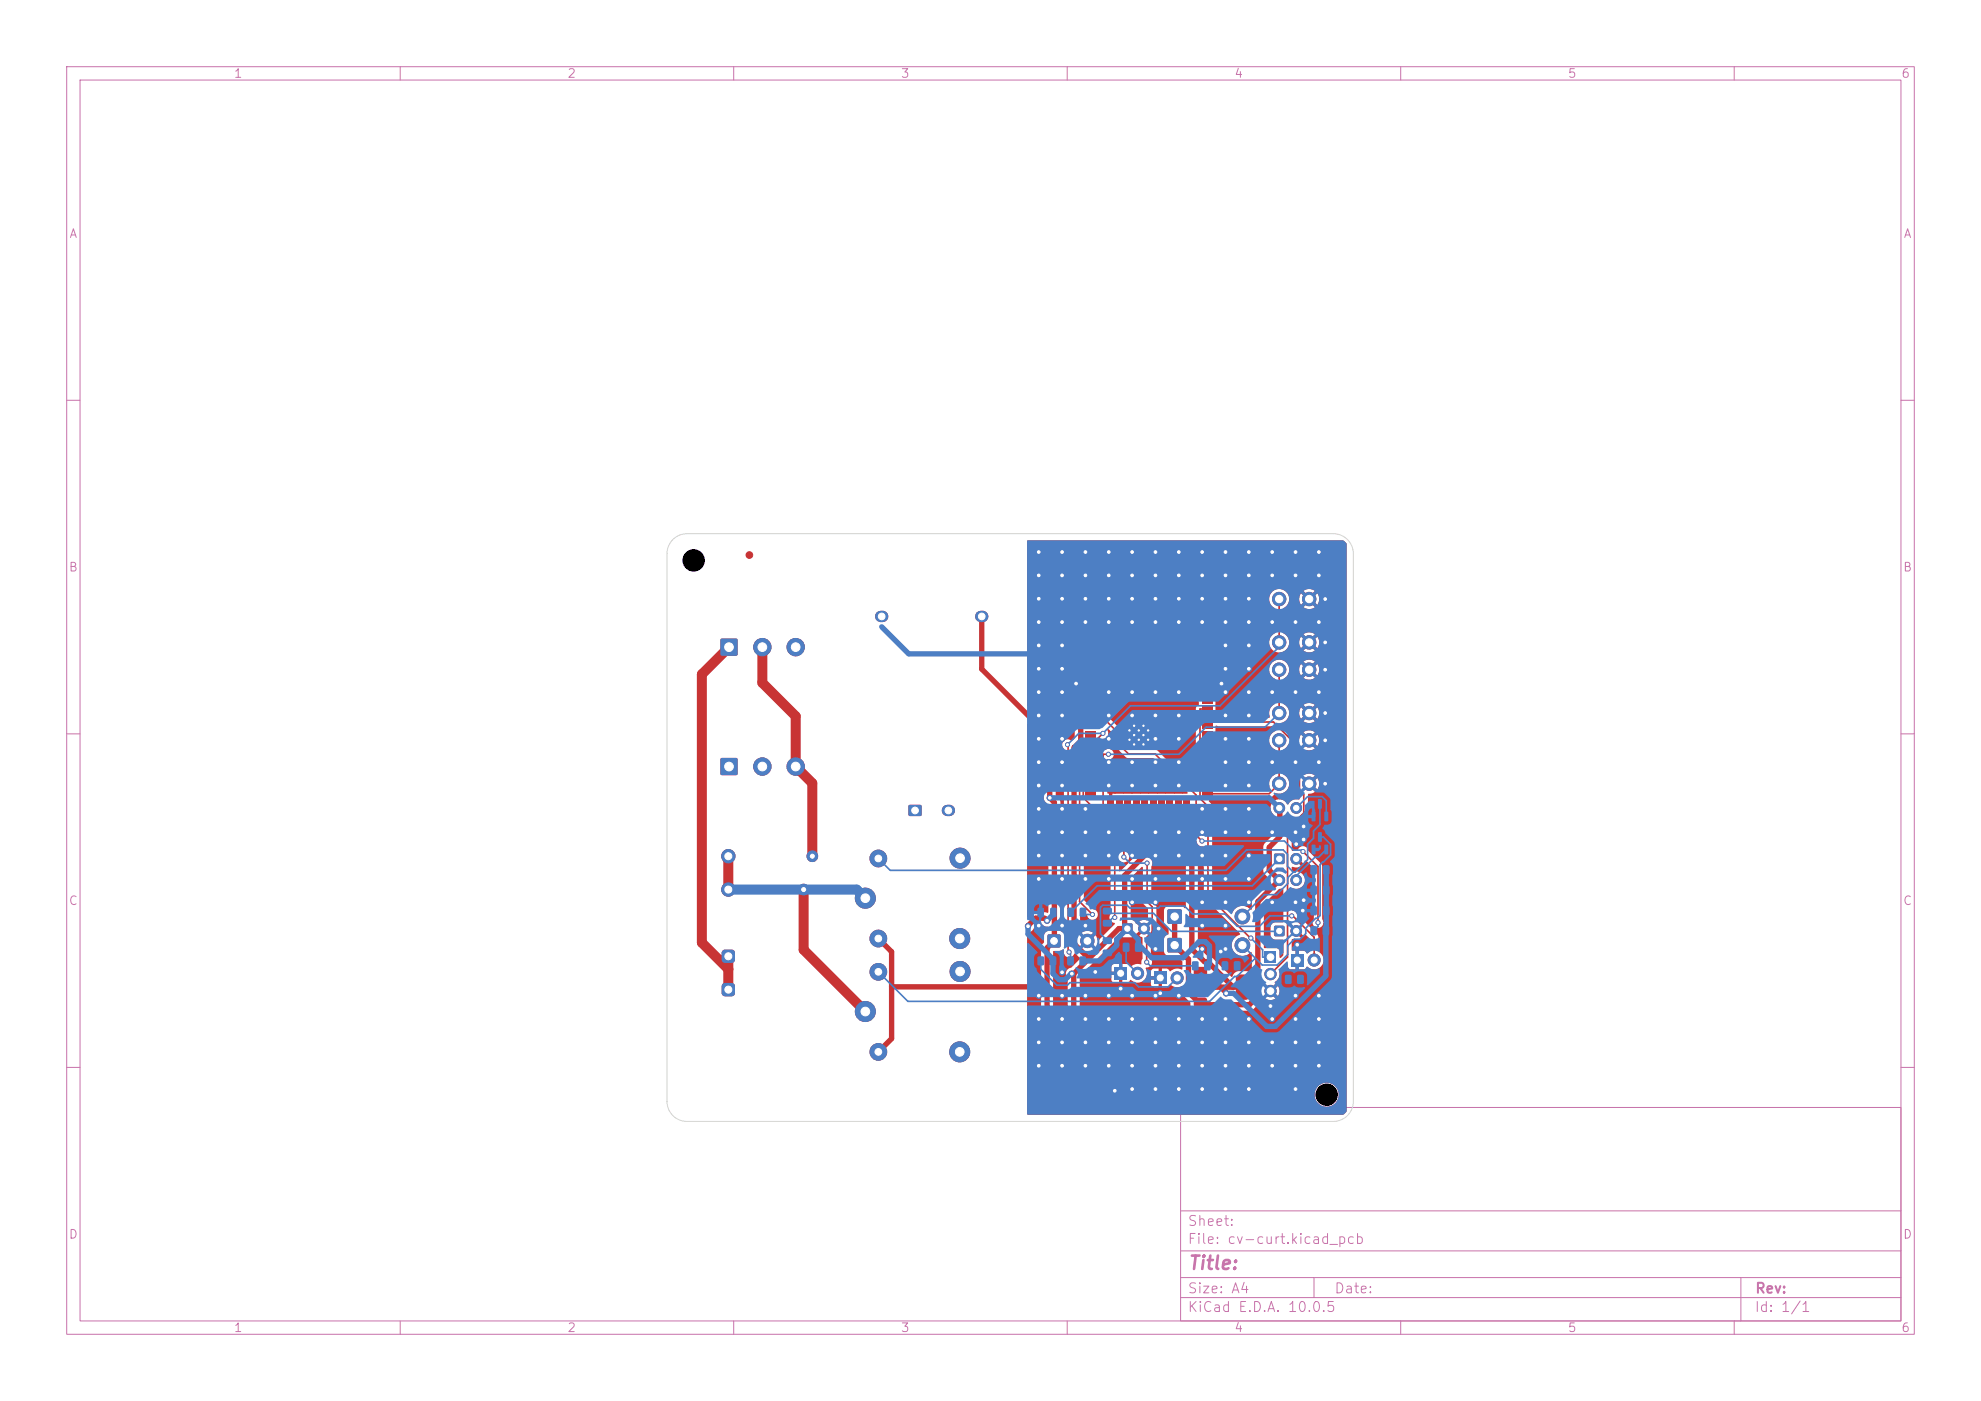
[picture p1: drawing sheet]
<svg xmlns="http://www.w3.org/2000/svg" width="297mm" height="210mm" viewBox="0 0 297 210" stroke-linecap="round" stroke-linejoin="round" font-family="sans-serif">
<defs><g id="words">
<text font-size="2" fill="#c872ab" x="178" y="190.8">Title:</text>
<g font-size="1.5" fill="#c872ab">
<text x="178" y="184.1">Sheet:</text>
<text x="178" y="186.8">File: cv-curt.kicad_pcb</text>
<text x="178" y="197">KiCad E.D.A. 10.0.5</text>
<text x="178" y="194.2">Size: A4</text>
<text x="200" y="194.2">Date:</text>
<text x="263" y="197">Id: 1/1</text>
<text x="263" y="194.2">Rev:</text>
</g>
<g font-size="1.3" fill="#c872ab">
<text x="35" y="12">1</text>
<text x="85" y="12">2</text>
<text x="135" y="12">3</text>
<text x="185" y="12">4</text>
<text x="235" y="12">5</text>
<text x="285" y="12">6</text>
<text x="10.3" y="36">A</text>
<text x="285.3" y="36">A</text>
<text x="10.2" y="86">B</text>
<text x="285.2" y="86">B</text>
<text x="10.2" y="136">C</text>
<text x="285.2" y="136">C</text>
<text x="10.2" y="186">D</text>
<text x="285.2" y="186">D</text>
<text x="35" y="200">1</text>
<text x="85" y="200">2</text>
<text x="135" y="200">3</text>
<text x="185" y="200">4</text>
<text x="235" y="200">5</text>
<text x="285" y="200">6</text>
</g>
</g></defs>
<g fill="none" stroke="#c872ab" stroke-width=".15">
<path d="M10 10h277v190h-277zM12 12h273v186h-273zM60 10v2M110 10v2M160 10v2M210 10v2M260 10v2M10 60h2M285 60h2M10 110h2M285 110h2M10 160h2"/>
<path d="M177 166h108v32h-108zM285 160h2M60 198v2M110 198v2M160 198v2M177 194.5h108M177 191.5h108M177 187.5h108M177 181.5h108M197 191.5v3M210 198v2M260 198v2"/>
<path d="M261 191.5v6.5"/>
</g>
<circle cx="161" cy="163.5" r=".75" fill="#c83434" stroke="#c83434" stroke-width=".15"/>
<path d="M168.3 138.5h1.4v1.4h-1.4z" fill="#c83434"/>
<circle cx="171.5" cy="139.2" r=".8" fill="#c83434" stroke="#c83434" stroke-width=".15"/>
<g fill="#c83434">
<path d="M108.3 147.5l.4-.2 1.1 .1 .2 .1 .2 .3v1.2l-.2 .2-.3 .1h-1.1l-.3-.1-.1-.4v-1.1z"/>
<path d="M108.3 142.5l.4-.2 1.1 .1 .2 .1 .2 .3v1.2l-.2 .2-.3 .1h-1.1l-.3-.1-.1-.4v-1.1z"/>
</g>
<g fill="#c83434" stroke="#c83434" stroke-width=".15">
<circle cx="109.2" cy="133.3" r="1"/>
<circle cx="109.2" cy="128.3" r="1"/>
</g>
<path d="M175.1 136.4h2v2h-2z" fill="#c83434"/>
<circle cx="186.3" cy="137.4" r="1.1" fill="#c83434" stroke="#c83434" stroke-width=".15"/>
<path d="M136.3 120.7h1.8v1.6h-1.8z" fill="#c83434"/>
<path d="M132 92.4h.3M147 92.4h.3M142 121.5h.3" fill="none" stroke="#c83434" stroke-width="1.7"/>
<g fill="#c83434" stroke="#c83434" stroke-width=".15">
<circle cx="112.3" cy="83.2" r=".5"/>
<circle cx="191.8" cy="96.3" r="1"/>
<circle cx="191.8" cy="89.8" r="1"/>
<circle cx="196.3" cy="96.3" r="1"/>
<circle cx="196.3" cy="89.8" r="1"/>
<circle cx="129.7" cy="134.6" r="1.5"/>
<circle cx="131.7" cy="140.7" r="1.25"/>
<circle cx="143.9" cy="140.7" r="1.5"/>
<circle cx="143.9" cy="128.6" r="1.5"/>
<circle cx="131.7" cy="128.7" r="1.25"/>
<circle cx="191.8" cy="117.5" r="1"/>
<circle cx="191.8" cy="111" r="1"/>
<circle cx="196.3" cy="117.5" r="1"/>
<circle cx="196.3" cy="111" r="1"/>
</g>
<path d="M108.1 113.7h2.4v2.4h-2.4z" fill="#c83434"/>
<g fill="#c83434" stroke="#c83434" stroke-width=".15">
<circle cx="114.3" cy="114.9" r="1.3"/>
<circle cx="119.3" cy="114.9" r="1.3"/>
<circle cx="190.6" cy="164.9" r=".5"/>
</g>
<g fill="#c83434">
<path d="M179 145.1l.4-.2 1.4 .1 .2 .3-.1 1-.3 .1h-1.5l-.1-.3z"/>
<path d="M179 147.4l.4-.2 1.4 .1 .2 .3-.1 1-.3 .1h-1.5l-.1-.3z"/>
<path d="M185.4 146.2l.3-.1h1.1l.4 .2 .1 3.1-.3 .4-1.3 .1-.4-.3v-3z"/>
<path d="M179 149.7l.4-.2 1.4 .1 .2 .3-.1 1-.3 .1h-1.5l-.1-.3z"/>
</g>
<circle cx="157" cy="163.5" r=".75" fill="#c83434" stroke="#c83434" stroke-width=".15"/>
<g fill="#c83434">
<path d="M162.7 102h1.5v.9h-1.5z"/>
<path d="M162.7 103.3h1.5v.9h-1.5z"/>
<path d="M162.7 104.6h1.5v.9h-1.5z"/>
<path d="M162.7 105.8h1.5v.9h-1.5z"/>
<path d="M162.7 107.1h1.5v.9h-1.5z"/>
<path d="M162.7 108.4h1.5v.9h-1.5z"/>
<path d="M162.7 109.6h1.5v.9h-1.5z"/>
<path d="M162.7 110.9h1.5v.9h-1.5z"/>
<path d="M162.7 112.2h1.5v.9h-1.5z"/>
<path d="M162.7 113.5h1.5v.9h-1.5z"/>
<path d="M162.7 114.7h1.5v.9h-1.5z"/>
<path d="M162.7 116h1.5v.9h-1.5z"/>
<path d="M162.7 117.3h1.5v.9h-1.5z"/>
<path d="M162.7 118.5h1.5v.9h-1.5z"/>
<path d="M166.1 119.5h.9v1.5h-.9z"/>
<path d="M167.3 119.5h.9v1.5h-.9z"/>
<path d="M168.6 119.5h.9v1.5h-.9z"/>
<path d="M169.9 119.5h.9v1.5h-.9z"/>
<path d="M171.1 119.5h.9v1.5h-.9z"/>
<path d="M172.4 119.5h.9v1.5h-.9z"/>
<path d="M173.7 119.5h.9v1.5h-.9z"/>
<path d="M175 119.5h.9v1.5h-.9z"/>
<path d="M176.2 119.5h.9v1.5h-.9z"/>
<path d="M177.5 119.5h.9v1.5h-.9z"/>
<path d="M180.2 118.5h1.5v.9h-1.5z"/>
<path d="M180.2 117.3h1.5v.9h-1.5z"/>
<path d="M180.2 116h1.5v.9h-1.5z"/>
<path d="M180.2 114.7h1.5v.9h-1.5z"/>
<path d="M180.2 113.5h1.5v.9h-1.5z"/>
<path d="M180.2 112.2h1.5v.9h-1.5z"/>
<path d="M180.2 110.9h1.5v.9h-1.5z"/>
<path d="M180.2 109.6h1.5v.9h-1.5z"/>
<path d="M180.2 108.4h1.5v.9h-1.5z"/>
<path d="M180.2 107.1h1.5v.9h-1.5z"/>
<path d="M180.2 105.8h1.5v.9h-1.5z"/>
<path d="M180.2 104.6h1.5v.9h-1.5z"/>
<path d="M180.2 103.3h1.5v.9h-1.5z"/>
<path d="M180.2 102h1.5v.9h-1.5z"/>
<path d="M168.9 108.3h.9v.9h-.9z"/>
</g>
<circle cx="169.3" cy="109.5" r=".3" fill="#c83434" stroke="#c83434" stroke-width=".15"/>
<path d="M168.9 109.7h.9v.9h-.9z" fill="#c83434"/>
<circle cx="169.3" cy="110.9" r=".3" fill="#c83434" stroke="#c83434" stroke-width=".15"/>
<path d="M168.9 111.1h.9v.9h-.9z" fill="#c83434"/>
<g fill="#c83434" stroke="#c83434" stroke-width=".15">
<circle cx="170" cy="108.8" r=".3"/>
<circle cx="170" cy="110.2" r=".3"/>
<circle cx="170" cy="111.6" r=".3"/>
</g>
<path d="M170.3 108.3h.9v.9h-.9z" fill="#c83434"/>
<circle cx="170.7" cy="109.5" r=".3" fill="#c83434" stroke="#c83434" stroke-width=".15"/>
<path d="M170.3 109.7h.9v.9h-.9z" fill="#c83434"/>
<circle cx="170.7" cy="110.9" r=".3" fill="#c83434" stroke="#c83434" stroke-width=".15"/>
<path d="M170.3 111.1h.9v.9h-.9z" fill="#c83434"/>
<g fill="#c83434" stroke="#c83434" stroke-width=".15">
<circle cx="171.4" cy="108.8" r=".3"/>
<circle cx="171.4" cy="110.2" r=".3"/>
<circle cx="171.4" cy="111.6" r=".3"/>
</g>
<path d="M171.7 108.3h.9v.9h-.9z" fill="#c83434"/>
<circle cx="172.1" cy="109.5" r=".3" fill="#c83434" stroke="#c83434" stroke-width=".15"/>
<path d="M171.7 109.7h.9v.9h-.9z" fill="#c83434"/>
<circle cx="172.1" cy="110.9" r=".3" fill="#c83434" stroke="#c83434" stroke-width=".15"/>
<g fill="#c83434">
<path d="M171.7 111.1h.9v.9h-.9z"/>
<path d="M193.6 143h1.8v1.8h-1.8z"/>
</g>
<circle cx="197" cy="143.9" r=".9" fill="#c83434" stroke="#c83434" stroke-width=".15"/>
<path d="M189.6 142.6h1.7v1.7h-1.7z" fill="#c83434"/>
<g fill="#c83434" stroke="#c83434" stroke-width=".15">
<circle cx="190.5" cy="146" r=".85"/>
<circle cx="190.5" cy="148.6" r=".85"/>
</g>
<path d="M173 145.7h1.8v1.8h-1.8z" fill="#c83434"/>
<g fill="#c83434" stroke="#c83434" stroke-width=".15">
<circle cx="176.5" cy="146.6" r=".9"/>
<circle cx="120.5" cy="133.3" r=".8"/>
<circle cx="121.8" cy="128.3" r=".8"/>
</g>
<path d="M175.1 140.7h2v2h-2z" fill="#c83434"/>
<circle cx="186.3" cy="141.7" r="1.1" fill="#c83434" stroke="#c83434" stroke-width=".15"/>
<path d="M108.1 95.8h2.4v2.4h-2.4z" fill="#c83434"/>
<g fill="#c83434" stroke="#c83434" stroke-width=".15">
<circle cx="114.3" cy="97" r="1.3"/>
<circle cx="119.3" cy="97" r="1.3"/>
</g>
<path d="M191.1 128h1.4v1.5h-1.4z" fill="#c83434"/>
<g fill="#c83434" stroke="#c83434" stroke-width=".15">
<circle cx="194.3" cy="128.7" r=".8"/>
<circle cx="194.3" cy="121.1" r=".8"/>
<circle cx="191.8" cy="121.1" r=".8"/>
</g>
<path d="M157.1 140.1h1.9v1.9h-1.9z" fill="#c83434"/>
<circle cx="163" cy="141" r="1" fill="#c83434" stroke="#c83434" stroke-width=".15"/>
<path d="M191.1 138.8h1.4v1.5h-1.4z" fill="#c83434"/>
<g fill="#c83434" stroke="#c83434" stroke-width=".15">
<circle cx="194.3" cy="139.6" r=".8"/>
<circle cx="194.3" cy="131.9" r=".8"/>
<circle cx="191.8" cy="131.9" r=".8"/>
<circle cx="165" cy="163.5" r=".75"/>
<circle cx="191.8" cy="106.9" r="1"/>
<circle cx="191.8" cy="100.4" r="1"/>
<circle cx="196.3" cy="106.9" r="1"/>
<circle cx="196.3" cy="100.4" r="1"/>
<circle cx="129.7" cy="151.6" r="1.5"/>
<circle cx="131.7" cy="157.7" r="1.25"/>
<circle cx="143.9" cy="157.7" r="1.5"/>
<circle cx="143.9" cy="145.6" r="1.5"/>
<circle cx="131.7" cy="145.7" r="1.25"/>
</g>
<path d="M167.1 145h1.8v1.8h-1.8z" fill="#c83434"/>
<g fill="#c83434" stroke="#c83434" stroke-width=".15">
<circle cx="170.6" cy="145.9" r=".9"/>
<circle cx="154.1" cy="138.8" r=".4"/>
<circle cx="160.7" cy="146" r=".4"/>
<circle cx="157" cy="138" r=".4"/>
<circle cx="183.8" cy="148.9" r=".4"/>
<circle cx="159.2" cy="159.8" r=".4"/>
<circle cx="183.7" cy="156.3" r=".4"/>
<circle cx="187.2" cy="124.8" r=".4"/>
<circle cx="159.2" cy="145.8" r=".4"/>
<circle cx="162.7" cy="138.8" r=".4"/>
<circle cx="194.2" cy="86.3" r=".4"/>
<circle cx="162.7" cy="89.8" r=".4"/>
<circle cx="173.2" cy="86.3" r=".4"/>
<circle cx="176.7" cy="103.8" r=".4"/>
<circle cx="159.2" cy="152.8" r=".4"/>
<circle cx="155.7" cy="117.7" r=".4"/>
<circle cx="180.2" cy="93.3" r=".4"/>
<circle cx="198.7" cy="96.3" r=".4"/>
<circle cx="183.7" cy="114.2" r=".4"/>
<circle cx="173.7" cy="139.2" r=".4"/>
<circle cx="198.7" cy="89.8" r=".4"/>
<circle cx="194.2" cy="163.3" r=".4"/>
<circle cx="183.7" cy="163.3" r=".4"/>
<circle cx="194.2" cy="93.3" r=".4"/>
<circle cx="155.7" cy="93.3" r=".4"/>
<circle cx="166.2" cy="159.8" r=".4"/>
<circle cx="169.7" cy="103.8" r=".4"/>
<circle cx="190.7" cy="86.3" r=".4"/>
<circle cx="169.7" cy="114.2" r=".4"/>
<circle cx="155.7" cy="82.8" r=".4"/>
<circle cx="162.7" cy="82.8" r=".4"/>
<circle cx="187.2" cy="96.8" r=".4"/>
<circle cx="159.2" cy="128.2" r=".4"/>
<circle cx="176.7" cy="107.2" r=".4"/>
<circle cx="155.7" cy="138.8" r=".4"/>
<circle cx="159.2" cy="82.8" r=".4"/>
<circle cx="155.7" cy="152.8" r=".4"/>
<circle cx="161.3" cy="102.5" r=".4"/>
<circle cx="180.2" cy="86.3" r=".4"/>
<circle cx="173.2" cy="114.2" r=".4"/>
<circle cx="197.7" cy="114.2" r=".4"/>
<circle cx="169.7" cy="152.8" r=".4"/>
<circle cx="190.7" cy="152.8" r=".4"/>
<circle cx="159.2" cy="93.3" r=".4"/>
<circle cx="173.2" cy="117.7" r=".4"/>
<circle cx="162.7" cy="131.8" r=".4"/>
<circle cx="176.7" cy="117.7" r=".4"/>
<circle cx="195.4" cy="125.8" r=".4"/>
<circle cx="173.2" cy="124.8" r=".4"/>
<circle cx="169.7" cy="82.8" r=".4"/>
<circle cx="187.2" cy="110.8" r=".4"/>
<circle cx="187.2" cy="103.8" r=".4"/>
<circle cx="155.7" cy="86.3" r=".4"/>
<circle cx="173.2" cy="131.8" r=".4"/>
<circle cx="183" cy="142.6" r=".4"/>
<circle cx="183.7" cy="100.2" r=".4"/>
<circle cx="180.2" cy="124.8" r=".4"/>
<circle cx="176.7" cy="82.8" r=".4"/>
<circle cx="169.7" cy="149.2" r=".4"/>
<circle cx="166.2" cy="107.2" r=".4"/>
<circle cx="187.2" cy="159.8" r=".4"/>
<circle cx="173.2" cy="110.8" r=".4"/>
<circle cx="166.2" cy="149.2" r=".4"/>
<circle cx="159.2" cy="86.3" r=".4"/>
<circle cx="173.2" cy="107.2" r=".4"/>
<circle cx="155.7" cy="110.8" r=".4"/>
<circle cx="194.2" cy="103.8" r=".4"/>
<circle cx="187.2" cy="93.3" r=".4"/>
<circle cx="166.2" cy="131.8" r=".4"/>
<circle cx="190.7" cy="82.8" r=".4"/>
<circle cx="159.2" cy="100.2" r=".4"/>
<circle cx="183.7" cy="82.8" r=".4"/>
<circle cx="180.2" cy="89.8" r=".4"/>
<circle cx="183.7" cy="93.3" r=".4"/>
<circle cx="176.7" cy="163.3" r=".4"/>
<circle cx="194.2" cy="152.8" r=".4"/>
<circle cx="159.2" cy="117.7" r=".4"/>
<circle cx="162.7" cy="93.3" r=".4"/>
<circle cx="166.2" cy="156.3" r=".4"/>
<circle cx="180.2" cy="135.3" r=".4"/>
<circle cx="190.5" cy="150.8" r=".4"/>
<circle cx="197.7" cy="156.3" r=".4"/>
<circle cx="168" cy="148.2" r=".4"/>
<circle cx="169.7" cy="163.3" r=".4"/>
<circle cx="162.7" cy="156.3" r=".4"/>
<circle cx="169.7" cy="89.8" r=".4"/>
<circle cx="187.2" cy="114.2" r=".4"/>
<circle cx="162.7" cy="152.8" r=".4"/>
<circle cx="159.2" cy="89.8" r=".4"/>
<circle cx="198.7" cy="100.4" r=".4"/>
<circle cx="159.2" cy="131.8" r=".4"/>
<circle cx="180.2" cy="152.8" r=".4"/>
<circle cx="190.7" cy="124.8" r=".4"/>
<circle cx="166.2" cy="82.8" r=".4"/>
<circle cx="194.3" cy="126.5" r=".4"/>
<circle cx="183.7" cy="121.2" r=".4"/>
<circle cx="155.7" cy="89.8" r=".4"/>
<circle cx="183.7" cy="107.2" r=".4"/>
<circle cx="166.2" cy="128.2" r=".4"/>
<circle cx="187.2" cy="82.8" r=".4"/>
<circle cx="187.2" cy="135.3" r=".4"/>
<circle cx="166.2" cy="152.8" r=".4"/>
<circle cx="183.7" cy="159.8" r=".4"/>
<circle cx="173.2" cy="103.8" r=".4"/>
<circle cx="167.1" cy="163.5" r=".4"/>
<circle cx="197.7" cy="103.8" r=".4"/>
<circle cx="166.2" cy="86.3" r=".4"/>
<circle cx="162.7" cy="121.2" r=".4"/>
<circle cx="173.2" cy="156.3" r=".4"/>
<circle cx="190.7" cy="103.8" r=".4"/>
<circle cx="155.7" cy="96.8" r=".4"/>
<circle cx="166.2" cy="89.8" r=".4"/>
<circle cx="187.2" cy="131.8" r=".4"/>
<circle cx="169.7" cy="93.3" r=".4"/>
<circle cx="187.2" cy="117.7" r=".4"/>
<circle cx="166.2" cy="124.8" r=".4"/>
<circle cx="159.2" cy="103.8" r=".4"/>
<circle cx="194.2" cy="159.8" r=".4"/>
<circle cx="187.2" cy="128.2" r=".4"/>
<circle cx="159.2" cy="107.2" r=".4"/>
<circle cx="198.7" cy="117.5" r=".4"/>
<circle cx="155.7" cy="131.8" r=".4"/>
<circle cx="164.2" cy="145.7" r=".4"/>
<circle cx="159.2" cy="110.8" r=".4"/>
<circle cx="183.7" cy="135.3" r=".4"/>
<circle cx="180.2" cy="131.8" r=".4"/>
<circle cx="180.2" cy="156.3" r=".4"/>
<circle cx="155.7" cy="107.2" r=".4"/>
<circle cx="176.7" cy="110.8" r=".4"/>
<circle cx="173.2" cy="149.2" r=".4"/>
<circle cx="176.7" cy="128.2" r=".4"/>
<circle cx="159.2" cy="138.8" r=".4"/>
<circle cx="180.2" cy="159.8" r=".4"/>
<circle cx="180.2" cy="121.2" r=".4"/>
<circle cx="180.2" cy="138.8" r=".4"/>
<circle cx="197.7" cy="149.2" r=".4"/>
<circle cx="194.2" cy="135.3" r=".4"/>
<circle cx="176.7" cy="131.8" r=".4"/>
<circle cx="176.7" cy="149.2" r=".4"/>
<circle cx="155.7" cy="149.2" r=".4"/>
<circle cx="169.7" cy="124.8" r=".4"/>
<circle cx="162.7" cy="86.3" r=".4"/>
<circle cx="159.2" cy="156.3" r=".4"/>
<circle cx="173.2" cy="128.2" r=".4"/>
<circle cx="173.2" cy="89.8" r=".4"/>
<circle cx="183.7" cy="142.3" r=".4"/>
<circle cx="183.7" cy="86.3" r=".4"/>
<circle cx="169.7" cy="131.8" r=".4"/>
<circle cx="166.2" cy="114.2" r=".4"/>
<circle cx="194.2" cy="149.2" r=".4"/>
<circle cx="190.7" cy="159.8" r=".4"/>
<circle cx="183.7" cy="96.8" r=".4"/>
<circle cx="180.2" cy="128.2" r=".4"/>
<circle cx="169.7" cy="107.2" r=".4"/>
<circle cx="155.7" cy="124.8" r=".4"/>
<circle cx="197.7" cy="86.3" r=".4"/>
<circle cx="180.2" cy="82.8" r=".4"/>
<circle cx="169.7" cy="128.2" r=".4"/>
<circle cx="173.2" cy="93.3" r=".4"/>
<circle cx="169.7" cy="159.8" r=".4"/>
<circle cx="183.7" cy="124.8" r=".4"/>
<circle cx="166.2" cy="117.7" r=".4"/>
<circle cx="180.2" cy="142.3" r=".4"/>
<circle cx="159.2" cy="149.2" r=".4"/>
<circle cx="173.2" cy="152.8" r=".4"/>
<circle cx="198.7" cy="106.9" r=".4"/>
<circle cx="155.7" cy="114.2" r=".4"/>
<circle cx="197.7" cy="93.3" r=".4"/>
<circle cx="190.7" cy="156.3" r=".4"/>
<circle cx="183.7" cy="117.7" r=".4"/>
<circle cx="187.2" cy="163.3" r=".4"/>
<circle cx="159.2" cy="124.8" r=".4"/>
<circle cx="155.7" cy="100.2" r=".4"/>
<circle cx="176.7" cy="124.8" r=".4"/>
<circle cx="162.7" cy="159.8" r=".4"/>
<circle cx="183.7" cy="110.8" r=".4"/>
<circle cx="173.2" cy="135.3" r=".4"/>
<circle cx="176.7" cy="159.8" r=".4"/>
<circle cx="162.7" cy="128.2" r=".4"/>
<circle cx="183.7" cy="138.8" r=".4"/>
<circle cx="162.7" cy="124.8" r=".4"/>
<circle cx="155.7" cy="121.2" r=".4"/>
<circle cx="187.2" cy="156.3" r=".4"/>
<circle cx="155.7" cy="156.3" r=".4"/>
<circle cx="155.7" cy="159.8" r=".4"/>
<circle cx="190.7" cy="114.2" r=".4"/>
<circle cx="176.7" cy="93.3" r=".4"/>
<circle cx="176.7" cy="86.3" r=".4"/>
<circle cx="187.2" cy="89.8" r=".4"/>
<circle cx="197.7" cy="152.8" r=".4"/>
<circle cx="180.2" cy="163.3" r=".4"/>
<circle cx="169.7" cy="86.3" r=".4"/>
<circle cx="176.7" cy="156.3" r=".4"/>
<circle cx="173.2" cy="142.3" r=".4"/>
<circle cx="197.7" cy="82.8" r=".4"/>
<circle cx="195.5" cy="134.9" r=".4"/>
<circle cx="159.2" cy="114.2" r=".4"/>
<circle cx="190.7" cy="93.3" r=".4"/>
<circle cx="183.7" cy="131.8" r=".4"/>
<circle cx="159.2" cy="121.2" r=".4"/>
<circle cx="173.2" cy="82.8" r=".4"/>
<circle cx="195.4" cy="123.9" r=".4"/>
<circle cx="169.7" cy="117.7" r=".4"/>
<circle cx="187.2" cy="107.2" r=".4"/>
<circle cx="162.7" cy="149.2" r=".4"/>
<circle cx="183.7" cy="152.8" r=".4"/>
<circle cx="187.2" cy="121.2" r=".4"/>
<circle cx="183.1" cy="102.5" r=".4"/>
<circle cx="176.7" cy="152.8" r=".4"/>
<circle cx="190.7" cy="135.3" r=".4"/>
<circle cx="194.2" cy="114.2" r=".4"/>
<circle cx="194.2" cy="82.8" r=".4"/>
<circle cx="198.7" cy="111" r=".4"/>
<circle cx="195.3" cy="136.5" r=".4"/>
<circle cx="183.7" cy="128.2" r=".4"/>
<circle cx="176.7" cy="89.8" r=".4"/>
<circle cx="187.2" cy="152.8" r=".4"/>
<circle cx="194.2" cy="156.3" r=".4"/>
<circle cx="155.7" cy="128.2" r=".4"/>
<circle cx="183.7" cy="89.8" r=".4"/>
<circle cx="197.7" cy="159.8" r=".4"/>
<circle cx="169.7" cy="156.3" r=".4"/>
<circle cx="159.2" cy="96.8" r=".4"/>
<circle cx="169.7" cy="135.3" r=".4"/>
<circle cx="187.2" cy="100.2" r=".4"/>
<circle cx="173.2" cy="159.8" r=".4"/>
<circle cx="166.2" cy="103.8" r=".4"/>
<circle cx="176.7" cy="114.2" r=".4"/>
<circle cx="194.5" cy="141.6" r=".4"/>
<circle cx="155.7" cy="103.8" r=".4"/>
<circle cx="187.2" cy="86.3" r=".4"/>
<circle cx="194.2" cy="124.8" r=".4"/>
<circle cx="173.9" cy="148.9" r=".4"/>
<circle cx="183.7" cy="103.8" r=".4"/>
<circle cx="173.2" cy="163.3" r=".4"/>
<circle cx="166.2" cy="110.8" r=".4"/>
<circle cx="166.2" cy="93.3" r=".4"/>
<circle cx="157.4" cy="119.6" r=".4"/>
<circle cx="160" cy="111.6" r=".3"/>
<circle cx="165.4" cy="109.9" r=".3"/>
<circle cx="160.3" cy="142.7" r=".3"/>
<circle cx="197.6" cy="138.3" r=".3"/>
<circle cx="195.4" cy="127.6" r=".3"/>
<circle cx="180.2" cy="126.1" r=".3"/>
<circle cx="168.5" cy="128.5" r=".3"/>
<circle cx="166.2" cy="113.1" r=".3"/>
<circle cx="172" cy="129.4" r=".3"/>
<circle cx="171.9" cy="144.2" r=".3"/>
<circle cx="163.8" cy="137.1" r=".3"/>
<circle cx="167.1" cy="137.5" r=".3"/>
<circle cx="187.5" cy="140.6" r=".3"/>
<circle cx="193.7" cy="137.3" r=".3"/>
</g>
<path d="M147.2 92.4v7.9l10.2 10.2v9.1l.7 .7v20.7l-1.1 1.1v21.4M163.5 103.7h-1.5v7.4l-1 1v29.4l2.3 2.2M157 138l-.4-.4h-1.4l-1.1 1.2M191.8 121.1l.1 .1v4.2l-1.6 1.6v3.4l1.5 1.5-3.2 3.2v14.2l-1.3 1.3h-7l-.3-.3h-.3l-1.5-1.6v-4.9l-2.1-2.1v-4.3M131.7 140.7l2 2v13l-2 2M133.7 147.9h23.3M160.7 146h.3M161 146l6.7-6.8h1.3l-.4-.4v-7.6l4.1-4.1h4.5l1.5 1.5v13.7l1.9 1.9h.5l3.8 3.8M161 146v17.5M180 148h6.3M183 148l.8 .9" fill="none" stroke="#c83434" stroke-width=".8"/>
<path d="M109.3 97l-4.1 4.1v40.2l4 4M114.3 97v5.4l5 5v7.5l2.5 2.5v10.9M109.2 128.3v5M120.5 133.3v9.1l9.2 9.2M109.2 143.3v5" fill="none" stroke="#c83434" stroke-width="1.5"/>
<g fill="none" stroke="#c83434" stroke-width=".25">
<path d="M191.8 89.8v6.5M160 111.6l.1 .1v30.9l.2 .1M163.5 105h1.1v1.8l3.8 3.8v1.6l.8 .8h4l6.1 6.2v6l.9 .9M163.5 116.4h1.1v.6l-.2-.1h-1.8l-.2 .2v2.5l4.7 4.7v13.2M163.5 112.6h1.1l.4 .5h1.2M163.5 115.2h-1.1l-.5 .5v19.5l1.9 1.9M165.4 109.9l-.8 .8v.7h-1.1M165.4 113.1v8.7l3.1 3.1v3.6M181 107.6h1.1l.6 .6h8.2l4.2 4.2v2.2l-.3 .3v3.6l.7 .6v2.8l-2.5 2.4v19.2l-2.5 2.5M181 106.3h-1.1v13.4l1.2 1.2v13.4l6.4 6.3M191.8 100.4v6.5M191.8 111v6.5l-1.5 1.5h-9.3"/>
<path d="M172 129.4v5.8l.7 .7v3.8l-.8 .8v3.7M193.7 137.3h.1l3.2 3.2v3.4M195.4 127.6l2.2 2.3v8.4"/>
</g>
<g fill="#c83434">
<path d="M154 81.1l47.3-.1 .6 .5v85.1l-.6 .5h-47.2l-.1-.1v-2.2h35.5a1.1 1.1 0 0 0 1.5 1.1 1.1 1.1 0 0 0 .2-1.9h5.9v.2a1.8 1.8 0 0 0 2.7 1.4 1.8 1.8 0 0 0 0-3 1.8 1.8 0 0 0-2.7 1.4h-6a1.1 1.1 0 0 0-1.6 .8h-35.5v-15.9l.1-.1h1.9l.1 .1v13.7a1.27 1.27 0 0 0 0 1.8 1.27 1.27 0 0 0 1.8 0 1.27 1.27 0 0 0 0-1.8v-19.9l.1-.2h.9l.3-.1a.15 .15 0 0 1 .2-.1 .15 .15 0 0 1 .1 .2 .81 .81 0 0 0 .6 1 .81 .81 0 0 0 1-.6h.1l.7 .8-1.3 1.3a.95 .95 0 0 0-.8 .7 .95 .95 0 0 0 .3 1v15.9a1.25 1.25 0 0 0-.1 1.7 1.25 1.25 0 0 0 1.7 .2l2.6 .1a1.25 1.25 0 0 0 1.4-.1l-.7-.6-.7 .6h-2.6l.4-.5 .1-.6h1.5l.2 .8 .7-.7h.7l.7 .7a1.24 1.24 0 0 0 0-1.4l-.7 .7h-.7l-.7-.7-.2 .6h-1.5l-.3-.8v-.1h2.4l.7 .6 .7-.6a1.24 1.24 0 0 0-1.4 0h-2.4v-16.2l6-5.9 .5 .1 1.5-.1 1.2-1.2 .1 .2 .3 .2-.7 .7 .5 .3v3.1l-.2 .4v.4l-.1 .1a1.63 1.63 0 0 0-1.5 .3l-.5-.4h-.7v1h-.5v-1l-.9 .1-.3 .3v.7h1v.5h-1v.7l.3 .4 .9 .1v-1h.5v1h.7l.6-.4a1.42 1.42 0 0 0 1.8 .1 1.42 1.42 0 0 0 .4-1.9v-.1a.83 .83 0 0 0 .8-.4 .83 .83 0 0 0-.1-.9v-2.9l.7-.7 .2-.3v-3.9l-.2-.4-.6-.6v-5a.98 .98 0 0 0-.1-1.3l.6-.6h3.7l1 1v7.1h-.2l-.5-.3h-2a.75 .75 0 0 0-.6 .7v1.9a.89 .89 0 0 0 .7 .6v1a.95 .95 0 0 0-.7 .8l.1 2.1 .2 .2 .3 .2h1.4l.8 .9v1l-.2 .1a1.59 1.59 0 0 0-1.7 .3l-.4-.4h-.8v1h-.5v-1h-.9l-.2 .4-.1 .7h1.1v.5h-1.1l.1 .8 .1 .2 .2 .2h.8v-1h.5v1h.8l.4-.4 .4 .2a1.66 1.66 0 0 0 1.4 .1l.2 1.3 1.1 1.1a.95 .95 0 0 0 .8 1.2h8.1l.5-.2 1.6-1.7a1.44 1.44 0 0 0 1.7 .1l-.6-.7 .4-.3 .6 .6a1.34 1.34 0 0 0 0-1.5l-.6 .6-.4-.3 .6-.7-.1-.1 .1-.1a1.5 1.5 0 0 0 .6-1.6l1.1-1.1h.2a.67 .67 0 0 0 .4 .8h.7v-1h.5v1h.8l.5-.4a1.43 1.43 0 0 0 2.2-.2 1.43 1.43 0 0 0-.5-2.1l-.1-2.4-3.2-3.2a.87 .87 0 0 0-.7-.5v-3.3a1.98 1.98 0 0 0 1.7-.5 1.35 1.35 0 0 0-.1-1.6 1.35 1.35 0 0 0-1.6-.4v-.6l.1-.2a1.29 1.29 0 0 0 1.3-.1l-.7-.7 .3-.1v-.2l.7 .7 .2-.5h.2l1.2 1.2v7.6a.81 .81 0 0 0 .1 1.1 .81 .81 0 0 0 1.1 0 .81 .81 0 0 0 0-1.1v-8.1l-2-2.1a.83 .83 0 0 0-.8-.8 .83 .83 0 0 0-.8 .6l-.8 .1h-.1v-3l2.3-2.3 .1-3.2 1-.3-.7-.7 .4-.4 .7 .7a1.48 1.48 0 0 0 0-1.7l-.7 .7-.4-.3 .7-.7v-.1a1.86 1.86 0 0 0-1.6-.1l-.1-.9 .3-.5v-2.2l.1-.1a1.47 1.47 0 0 0 1.3-.2l-.7-.7 .4-.4 .7 .7h.1a1.49 1.49 0 0 0-.1-1.7l-.7 .7-.4-.3 .7-.7v-.1a1.49 1.49 0 0 0-1.7 .1l.7 .7-.3 .3-.7-.7-.3 .9h-.2l-2.5-2.6a1.62 1.62 0 0 0 1.2-1.6h1.5v.4l.3 .6 .7-.7 .3 .3-.7 .7 .1 .1a1.49 1.49 0 0 0 1.6-.1l-.7-.7 .4-.3 .7 .7 .1-.1a1.49 1.49 0 0 0-.1-1.7l-.7 .7-.4-.3 .7-.7v-.1a1.49 1.49 0 0 0-1.7 .1l.7 .7-.3 .3-.7-.7-.3 .8h-1.5a1.83 1.83 0 0 0-.9-1.4v-3.6a1.54 1.54 0 0 0 .9-1.5h1.5v.4l.3 .6 .7-.7 .3 .3-.7 .7 .1 .1a1.49 1.49 0 0 0 1.6-.1l-.7-.7 .4-.3 .7 .7 .1-.1a1.49 1.49 0 0 0-.1-1.7l-.7 .7-.4-.3 .7-.7v-.1a1.49 1.49 0 0 0-1.7 .1l.7 .7-.3 .3-.7-.7-.3 .8h-1.5a1.52 1.52 0 0 0-2.4-1.1 1.52 1.52 0 0 0 .3 2.6v3.6l-.2 .2a1.66 1.66 0 0 0-.7 2h-7.3l-.8-.7v-4.2h-2.5v2.9l-.3 .3-.1 .3v11.7l-.2 .2-5.6-5.6-4.1-.1-.4-.5v-1.4l-.1-.3-3.7-3.7v-1.7l-.5-.5v-1.6l-2.5 .1a1.05 1.05 0 0 0-1.1 .9v6.9l-.5 .5a.82 .82 0 0 0-1.1 0 .82 .82 0 0 0 0 1.2v27.4l-.1 .1-.4-.3v-19.3l-.2-.5-.5-.5v-8.8l-.2-.5-4.1-4.1v-3.8h8.2v.2h2.5v-.2h15v.2h2.5v-.3l-.2-.3-.8-.1v.7h-.5v-.7h-.5l-.3 .2-.2 .3h-15l-.2-.4-.8-.1v.7h-.5v-.7h-.5l-.3 .2-.2 .3h-8.2v-12.3h36.3v.2a2.04 2.04 0 0 0 .9 1.3l-.1 3.7a1.51 1.51 0 0 0-.1 2.7 1.51 1.51 0 0 0 2.3-1.4h1.5v.4l.3 .6 .7-.7 .3 .3-.7 .7 .1 .1a1.49 1.49 0 0 0 1.6-.1l-.7-.7 .4-.3 .7 .7 .1-.1a1.49 1.49 0 0 0-.1-1.7l-.7 .7-.4-.3 .7-.7v-.1a1.49 1.49 0 0 0-1.7 .1l.7 .7-.3 .3-.7-.7-.3 .8h-1.5a1.83 1.83 0 0 0-.9-1.3v-3.7a1.54 1.54 0 0 0 .9-1.5h1.5v.4l.3 .6 .7-.7 .3 .3-.7 .7 .1 .1a1.49 1.49 0 0 0 1.6-.1l-.7-.7 .4-.3 .7 .7 .1-.1a1.49 1.49 0 0 0-.1-1.7l-.7 .7-.4-.3 .7-.7v-.1a1.49 1.49 0 0 0-1.7 .1l.7 .7-.3 .3-.7-.7-.3 .8h-1.5a1.51 1.51 0 0 0-1.5-1.4 1.51 1.51 0 0 0-1.5 1.4h-36.3z"/>
<path d="M154 139.8l.1-.1a.91 .91 0 0 0 .9-.5l.6-.7h.6l.5 .4h.4l.1 .6a.86 .86 0 0 0-.7 .7v1l-.3 .5-.1 .3v5h-2l-.1-.1z"/>
<path d="M166 109.3h.2l1.5 1.5 .1 1.6 1 1.1 .3 .2h3.8l5.2 5.1-.1 .2h-.7h-10.5v2.5h11.8l.1 .1v3.7l.1 .3 .6 .6a.97 .97 0 0 0 1.1 .7v7.6l5.4 5.4v.2a1.62 1.62 0 0 0-1 2.5 1.62 1.62 0 0 0 2.6 .1l.2 .1v3l-.2 .1-.5-.3h-1.3a1.31 1.31 0 0 0-1 .8l-3-2.9-.7-.2-1.4-1.4v-13.4l-.2-.5-1.6-1.6-.3-.1-4.9-.1-.5 .2-4.2 4.2-.1-.1v-1.3a.31 .31 0 0 1 .5 0 .82 .82 0 0 0 .9-.3 .82 .82 0 0 0-.1-1l-.1-3.3-2.9-3 .2-.1v-2.5l-.3-.1 .1-5a.82 .82 0 0 0 .8-1.1 .82 .82 0 0 0-1.3-.4h-.4l-.4-.4 .4-.5v-.5l.3-.3a.88 .88 0 0 0 .5-1.4z"/>
<path d="M191.7 133.3l.6-.1 .1 .1v4.8l-.1 .2h-1.1a.74 .74 0 0 0-.7 .7v1.2a.74 .74 0 0 0 .7 .7h1.2v2.2l-.4 .5-.2-.1v-.9a.49 .49 0 0 0-.4-.5h-1.9v-6.5z"/>
<path d="M194.4 140l.3-.2v-.2l.7 .7 .2-.3 .1 .1 .7 .6v2l-.5 .2-.4-.4h-.8v1h-.5v-1h-.4l-.1-.1v-1.5l.1-.1a1.29 1.29 0 0 0 1.3-.2z"/>
<path d="M162.5 120.8l.2-.1 3.8 3.9v12.4a.83 .83 0 0 0 .6 1.3v.2l-2.4 2.5-.2-.1-.3-.7-.7 .7-.3-.3 .7-.8a1.69 1.69 0 0 0-1.9 .1l-.1-3.6h.2l.9 .8a.82 .82 0 0 0 .8 .8 .82 .82 0 0 0 .8-.8 .82 .82 0 0 0-.8-.8l-1.3-1.5z"/>
<path d="M169.6 131.6l1.5-1.6h.2l.1 5.2 .1 .4 .6 .6-.1 1.8a1.54 1.54 0 0 0-1.2 .1l.7 .7-.3 .1-.1 .2-.8-.7a.84 .84 0 0 0-.7-.5z"/>
<path d="M154 108.6h.2l2.3 2.3v8.8l.2 .5 .5 .5v16l-.2 .1-.3-.1-1.7 .1-.9 .7-.1-.2z"/>
<path d="M181.3 120l.5-.1 .5-.3h8l.4-.1 .5-.6a1.57 1.57 0 0 0 2-.8 1.57 1.57 0 0 0-.8-2.1v-3.6l.9-.9 1.1 1.2v1.6l-.2 .5v3.7l.1 .4 .5 .5v.4a1.77 1.77 0 0 0-1.7 .8 1.35 1.35 0 0 0-2.1-.5 1.35 1.35 0 0 0 0 2.1v2.9l-1.4 1.3-.2 .5v3.8l1.1 1.3-2.7 2.7-.1 .4v1.1l-.2 .2a1.71 1.71 0 0 0-2.8 .5l-3-2.9v-13.2l-.1-.3-.4-.4z"/>
<path d="M180 120.8h.2l.3 .4v4l-.2 .1-.3-.4z"/>
<path d="M182.3 108.8l8.3 .1 .6 .6a1.59 1.59 0 0 0-.9 1.4 1.59 1.59 0 0 0 .9 1.5v3.6a1.79 1.79 0 0 0-.9 2.1l-.3 .3-7.7-.1z"/>
</g>
<path d="M168.3 138.5h1.4v1.4h-1.4z" fill="#4d7fc4"/>
<circle cx="171.5" cy="139.2" r=".8" fill="#4d7fc4" stroke="#4d7fc4" stroke-width=".15"/>
<g fill="#4d7fc4">
<path d="M108.3 147.5l.4-.2 1.1 .1 .2 .1 .2 .3v1.2l-.2 .2-.3 .1h-1.1l-.3-.1-.1-.4v-1.1z"/>
<path d="M108.3 142.5l.4-.2 1.1 .1 .2 .1 .2 .3v1.2l-.2 .2-.3 .1h-1.1l-.3-.1-.1-.4v-1.1z"/>
</g>
<g fill="#4d7fc4" stroke="#4d7fc4" stroke-width=".15">
<circle cx="109.2" cy="133.3" r="1"/>
<circle cx="109.2" cy="128.3" r="1"/>
</g>
<path d="M175.1 136.4h2v2h-2z" fill="#4d7fc4"/>
<circle cx="186.3" cy="137.4" r="1.1" fill="#4d7fc4" stroke="#4d7fc4" stroke-width=".15"/>
<path d="M136.3 120.7h1.8v1.6h-1.8z" fill="#4d7fc4"/>
<path d="M132 92.4h.3M147 92.4h.3M142 121.5h.3" fill="none" stroke="#4d7fc4" stroke-width="1.7"/>
<g fill="#4d7fc4" stroke="#4d7fc4" stroke-width=".15">
<circle cx="191.8" cy="96.3" r="1"/>
<circle cx="191.8" cy="89.8" r="1"/>
<circle cx="196.3" cy="96.3" r="1"/>
<circle cx="196.3" cy="89.8" r="1"/>
<circle cx="129.7" cy="134.6" r="1.5"/>
<circle cx="131.7" cy="140.7" r="1.25"/>
<circle cx="143.9" cy="140.7" r="1.5"/>
<circle cx="143.9" cy="128.6" r="1.5"/>
<circle cx="131.7" cy="128.7" r="1.25"/>
<circle cx="191.8" cy="117.5" r="1"/>
<circle cx="191.8" cy="111" r="1"/>
<circle cx="196.3" cy="117.5" r="1"/>
<circle cx="196.3" cy="111" r="1"/>
</g>
<path d="M108.1 113.7h2.4v2.4h-2.4z" fill="#4d7fc4"/>
<g fill="#4d7fc4" stroke="#4d7fc4" stroke-width=".15">
<circle cx="114.3" cy="114.9" r="1.3"/>
<circle cx="119.3" cy="114.9" r="1.3"/>
<circle cx="169.3" cy="109.5" r=".3"/>
<circle cx="169.3" cy="110.9" r=".3"/>
<circle cx="170" cy="108.8" r=".3"/>
<circle cx="170" cy="110.2" r=".3"/>
<circle cx="170" cy="111.6" r=".3"/>
<circle cx="170.7" cy="109.5" r=".3"/>
<circle cx="170.7" cy="110.9" r=".3"/>
<circle cx="171.4" cy="108.8" r=".3"/>
<circle cx="171.4" cy="110.2" r=".3"/>
<circle cx="171.4" cy="111.6" r=".3"/>
<circle cx="172.1" cy="109.5" r=".3"/>
<circle cx="172.1" cy="110.9" r=".3"/>
</g>
<path d="M193.6 143h1.8v1.8h-1.8z" fill="#4d7fc4"/>
<circle cx="197" cy="143.9" r=".9" fill="#4d7fc4" stroke="#4d7fc4" stroke-width=".15"/>
<path d="M189.6 142.6h1.7v1.7h-1.7z" fill="#4d7fc4"/>
<g fill="#4d7fc4" stroke="#4d7fc4" stroke-width=".15">
<circle cx="190.5" cy="146" r=".85"/>
<circle cx="190.5" cy="148.6" r=".85"/>
</g>
<path d="M173 145.7h1.8v1.8h-1.8z" fill="#4d7fc4"/>
<g fill="#4d7fc4" stroke="#4d7fc4" stroke-width=".15">
<circle cx="176.5" cy="146.6" r=".9"/>
<circle cx="120.5" cy="133.3" r=".8"/>
<circle cx="121.8" cy="128.3" r=".8"/>
</g>
<path d="M175.1 140.7h2v2h-2z" fill="#4d7fc4"/>
<circle cx="186.3" cy="141.7" r="1.1" fill="#4d7fc4" stroke="#4d7fc4" stroke-width=".15"/>
<path d="M108.1 95.8h2.4v2.4h-2.4z" fill="#4d7fc4"/>
<g fill="#4d7fc4" stroke="#4d7fc4" stroke-width=".15">
<circle cx="114.3" cy="97" r="1.3"/>
<circle cx="119.3" cy="97" r="1.3"/>
</g>
<path d="M191.1 128h1.4v1.5h-1.4z" fill="#4d7fc4"/>
<g fill="#4d7fc4" stroke="#4d7fc4" stroke-width=".15">
<circle cx="194.3" cy="128.7" r=".8"/>
<circle cx="194.3" cy="121.1" r=".8"/>
<circle cx="191.8" cy="121.1" r=".8"/>
</g>
<path d="M157.1 140.1h1.9v1.9h-1.9z" fill="#4d7fc4"/>
<circle cx="163" cy="141" r="1" fill="#4d7fc4" stroke="#4d7fc4" stroke-width=".15"/>
<path d="M191.1 138.8h1.4v1.5h-1.4z" fill="#4d7fc4"/>
<g fill="#4d7fc4" stroke="#4d7fc4" stroke-width=".15">
<circle cx="194.3" cy="139.6" r=".8"/>
<circle cx="194.3" cy="131.9" r=".8"/>
<circle cx="191.8" cy="131.9" r=".8"/>
<circle cx="191.8" cy="106.9" r="1"/>
<circle cx="191.8" cy="100.4" r="1"/>
<circle cx="196.3" cy="106.9" r="1"/>
<circle cx="196.3" cy="100.4" r="1"/>
<circle cx="129.7" cy="151.6" r="1.5"/>
<circle cx="131.7" cy="157.7" r="1.25"/>
<circle cx="143.9" cy="157.7" r="1.5"/>
<circle cx="143.9" cy="145.6" r="1.5"/>
<circle cx="131.7" cy="145.7" r="1.25"/>
</g>
<path d="M167.1 145h1.8v1.8h-1.8z" fill="#4d7fc4"/>
<circle cx="170.6" cy="145.9" r=".9" fill="#4d7fc4" stroke="#4d7fc4" stroke-width=".15"/>
<g fill="#4d7fc4">
<path d="M165.4 137.9h1.2l.1 .2v.6l-.2 .2h-1l-.2-.2z"/>
<path d="M165.4 136.1h1.2l.1 .2v.6l-.2 .2h-1l-.2-.3z"/>
<path d="M198.3 138.9l.7-.1 .3 .2v1l-.2 .2h-.6l-.2-.1z"/>
<path d="M196.5 138.9l.7-.1 .3 .2v1l-.2 .2h-.6l-.2-.1z"/>
<path d="M157.5 136.1h.7l.2 .1v1.1l-.1 .2h-.6l-.3-.2z"/>
<path d="M155.6 136.1h.7l.2 .1v1.1l-.1 .2h-.6l-.3-.2z"/>
<path d="M161.9 136.1l.7-.1 .3 .2v1l-.2 .2h-.6l-.2-.1z"/>
<path d="M160.1 136.1l.7-.1 .2 .2v1l-.1 .2h-.6l-.3-.1z"/>
<path d="M194.5 146.2l.7-.1 .3 .2v1l-.2 .2h-.6l-.2-.1z"/>
<path d="M192.7 146.2l.7-.1 .2 .2 .1 1-.2 .2h-.6l-.3-.1z"/>
<path d="M198.4 129.7h.7l.2 .1v1.1l-.1 .2h-.6l-.2-.1z"/>
<path d="M196.5 129.7h.7l.2 .1v1.1l-.1 .2h-.6l-.2-.1z"/>
<path d="M185 144.2l.7-.1 .3 .1v1l-.2 .3h-.6l-.2-.2z"/>
<path d="M183.2 144.2l.7-.1 .2 .1 .1 1-.2 .3h-.6l-.2-.2z"/>
<path d="M198.4 132.8l.7-.1 .2 .2v1l-.1 .3h-.6l-.2-.2z"/>
<path d="M196.5 132.8l.7-.1 .2 .2v1l-.1 .3h-.6l-.2-.2z"/>
<path d="M165.4 142.4l1.2-.1 .1 .3v.6l-.2 .2-1-.1-.2-.2z"/>
<path d="M165.4 140.6l1.2-.1 .1 .3v.6l-.2 .1h-1l-.2-.2z"/>
<path d="M198.4 135.8h.7l.2 .1v1.1l-.1 .2h-.6l-.2-.1z"/>
<path d="M196.5 135.8h.7l.2 .1v1.1l-.1 .2h-.6l-.2-.1z"/>
<path d="M180.6 144.2l.7-.1 .2 .1v1l-.1 .3h-.6l-.3-.2z"/>
<path d="M178.8 144.2l.7-.1 .2 .1v1l-.1 .3h-.7l-.2-.2z"/>
<path d="M198.6 126.6h.4l.1 .1v1.2l-.1 .2-.4-.1z"/>
<path d="M196.7 126.6h.4l.1 .1v1.2l-.1 .2-.4-.1z"/>
<path d="M197.6 124.8l.4-.1 .2 .1v1.3l-.1 .1-.5-.1z"/>
<path d="M157.4 143.4l.7-.1 .3 .2v1l-.2 .2h-.6l-.2-.1z"/>
<path d="M155.6 143.4l.7-.1 .2 .2 .1 1-.2 .2h-.6l-.2-.1z"/>
<path d="M161.9 143.4l.7-.1 .2 .2v1l-.1 .2h-.6l-.3-.1z"/>
<path d="M160.1 143.4l.7-.1 .2 .2v1l-.1 .2h-.7l-.2-.1z"/>
<path d="M170.2 141.4l.7-.1 .2 .1 .1 1-.2 .3h-.6l-.2-.2z"/>
<path d="M168.4 141.4l.7-.1 .2 .1v1l-.1 .3h-.6l-.3-.2z"/>
<path d="M198.6 121.7h.4h.1v1.3l-.1 .1-.4-.1z"/>
<path d="M196.7 121.7h.4h.1v1.3l-.1 .1-.4-.1z"/>
<path d="M197.6 119.8h.4l.2 .1v1.2l-.1 .1h-.5z"/>
</g>
<g fill="#4d7fc4" stroke="#4d7fc4" stroke-width=".15">
<circle cx="154.1" cy="138.8" r=".4"/>
<circle cx="160.7" cy="146" r=".4"/>
<circle cx="157" cy="138" r=".4"/>
<circle cx="183.8" cy="148.9" r=".4"/>
<circle cx="159.2" cy="159.8" r=".4"/>
<circle cx="183.7" cy="156.3" r=".4"/>
<circle cx="187.2" cy="124.8" r=".4"/>
<circle cx="159.2" cy="145.8" r=".4"/>
<circle cx="162.7" cy="138.8" r=".4"/>
<circle cx="194.2" cy="86.3" r=".4"/>
<circle cx="162.7" cy="89.8" r=".4"/>
<circle cx="173.2" cy="86.3" r=".4"/>
<circle cx="176.7" cy="103.8" r=".4"/>
<circle cx="159.2" cy="152.8" r=".4"/>
<circle cx="155.7" cy="117.7" r=".4"/>
<circle cx="180.2" cy="93.3" r=".4"/>
<circle cx="198.7" cy="96.3" r=".4"/>
<circle cx="183.7" cy="114.2" r=".4"/>
<circle cx="173.7" cy="139.2" r=".4"/>
<circle cx="198.7" cy="89.8" r=".4"/>
<circle cx="194.2" cy="163.3" r=".4"/>
<circle cx="183.7" cy="163.3" r=".4"/>
<circle cx="194.2" cy="93.3" r=".4"/>
<circle cx="155.7" cy="93.3" r=".4"/>
<circle cx="166.2" cy="159.8" r=".4"/>
<circle cx="169.7" cy="103.8" r=".4"/>
<circle cx="190.7" cy="86.3" r=".4"/>
<circle cx="169.7" cy="114.2" r=".4"/>
<circle cx="155.7" cy="82.8" r=".4"/>
<circle cx="162.7" cy="82.8" r=".4"/>
<circle cx="187.2" cy="96.8" r=".4"/>
<circle cx="159.2" cy="128.2" r=".4"/>
<circle cx="176.7" cy="107.2" r=".4"/>
<circle cx="155.7" cy="138.8" r=".4"/>
<circle cx="159.2" cy="82.8" r=".4"/>
<circle cx="155.7" cy="152.8" r=".4"/>
<circle cx="161.3" cy="102.5" r=".4"/>
<circle cx="180.2" cy="86.3" r=".4"/>
<circle cx="173.2" cy="114.2" r=".4"/>
<circle cx="197.7" cy="114.2" r=".4"/>
<circle cx="169.7" cy="152.8" r=".4"/>
<circle cx="190.7" cy="152.8" r=".4"/>
<circle cx="159.2" cy="93.3" r=".4"/>
<circle cx="173.2" cy="117.7" r=".4"/>
<circle cx="162.7" cy="131.8" r=".4"/>
<circle cx="176.7" cy="117.7" r=".4"/>
<circle cx="195.4" cy="125.8" r=".4"/>
<circle cx="173.2" cy="124.8" r=".4"/>
<circle cx="169.7" cy="82.8" r=".4"/>
<circle cx="187.2" cy="110.8" r=".4"/>
<circle cx="187.2" cy="103.8" r=".4"/>
<circle cx="155.7" cy="86.3" r=".4"/>
<circle cx="173.2" cy="131.8" r=".4"/>
<circle cx="183" cy="142.6" r=".4"/>
<circle cx="183.7" cy="100.2" r=".4"/>
<circle cx="180.2" cy="124.8" r=".4"/>
<circle cx="176.7" cy="82.8" r=".4"/>
<circle cx="169.7" cy="149.2" r=".4"/>
<circle cx="166.2" cy="107.2" r=".4"/>
<circle cx="187.2" cy="159.8" r=".4"/>
<circle cx="173.2" cy="110.8" r=".4"/>
<circle cx="166.2" cy="149.2" r=".4"/>
<circle cx="159.2" cy="86.3" r=".4"/>
<circle cx="173.2" cy="107.2" r=".4"/>
<circle cx="155.7" cy="110.8" r=".4"/>
<circle cx="194.2" cy="103.8" r=".4"/>
<circle cx="187.2" cy="93.3" r=".4"/>
<circle cx="166.2" cy="131.8" r=".4"/>
<circle cx="190.7" cy="82.8" r=".4"/>
<circle cx="159.2" cy="100.2" r=".4"/>
<circle cx="183.7" cy="82.8" r=".4"/>
<circle cx="180.2" cy="89.8" r=".4"/>
<circle cx="183.7" cy="93.3" r=".4"/>
<circle cx="176.7" cy="163.3" r=".4"/>
<circle cx="194.2" cy="152.8" r=".4"/>
<circle cx="159.2" cy="117.7" r=".4"/>
<circle cx="162.7" cy="93.3" r=".4"/>
<circle cx="166.2" cy="156.3" r=".4"/>
<circle cx="180.2" cy="135.3" r=".4"/>
<circle cx="190.5" cy="150.8" r=".4"/>
<circle cx="197.7" cy="156.3" r=".4"/>
<circle cx="168" cy="148.2" r=".4"/>
<circle cx="169.7" cy="163.3" r=".4"/>
<circle cx="162.7" cy="156.3" r=".4"/>
<circle cx="169.7" cy="89.8" r=".4"/>
<circle cx="187.2" cy="114.2" r=".4"/>
<circle cx="162.7" cy="152.8" r=".4"/>
<circle cx="159.2" cy="89.8" r=".4"/>
<circle cx="198.7" cy="100.4" r=".4"/>
<circle cx="159.2" cy="131.8" r=".4"/>
<circle cx="180.2" cy="152.8" r=".4"/>
<circle cx="190.7" cy="124.8" r=".4"/>
<circle cx="166.2" cy="82.8" r=".4"/>
<circle cx="194.3" cy="126.5" r=".4"/>
<circle cx="183.7" cy="121.2" r=".4"/>
<circle cx="155.7" cy="89.8" r=".4"/>
<circle cx="183.7" cy="107.2" r=".4"/>
<circle cx="166.2" cy="128.2" r=".4"/>
<circle cx="187.2" cy="82.8" r=".4"/>
<circle cx="187.2" cy="135.3" r=".4"/>
<circle cx="166.2" cy="152.8" r=".4"/>
<circle cx="183.7" cy="159.8" r=".4"/>
<circle cx="173.2" cy="103.8" r=".4"/>
<circle cx="167.1" cy="163.5" r=".4"/>
<circle cx="197.7" cy="103.8" r=".4"/>
<circle cx="166.2" cy="86.3" r=".4"/>
<circle cx="162.7" cy="121.2" r=".4"/>
<circle cx="173.2" cy="156.3" r=".4"/>
<circle cx="190.7" cy="103.8" r=".4"/>
<circle cx="155.7" cy="96.8" r=".4"/>
<circle cx="166.2" cy="89.8" r=".4"/>
<circle cx="187.2" cy="131.8" r=".4"/>
<circle cx="169.7" cy="93.3" r=".4"/>
<circle cx="187.2" cy="117.7" r=".4"/>
<circle cx="166.2" cy="124.8" r=".4"/>
<circle cx="159.2" cy="103.8" r=".4"/>
<circle cx="194.2" cy="159.8" r=".4"/>
<circle cx="187.2" cy="128.2" r=".4"/>
<circle cx="159.2" cy="107.2" r=".4"/>
<circle cx="198.7" cy="117.5" r=".4"/>
<circle cx="155.7" cy="131.8" r=".4"/>
<circle cx="164.2" cy="145.7" r=".4"/>
<circle cx="159.2" cy="110.8" r=".4"/>
<circle cx="183.7" cy="135.3" r=".4"/>
<circle cx="180.2" cy="131.8" r=".4"/>
<circle cx="180.2" cy="156.3" r=".4"/>
<circle cx="155.7" cy="107.2" r=".4"/>
<circle cx="176.7" cy="110.8" r=".4"/>
<circle cx="173.2" cy="149.2" r=".4"/>
<circle cx="176.7" cy="128.2" r=".4"/>
<circle cx="159.2" cy="138.8" r=".4"/>
<circle cx="180.2" cy="159.8" r=".4"/>
<circle cx="180.2" cy="121.2" r=".4"/>
<circle cx="180.2" cy="138.8" r=".4"/>
<circle cx="197.7" cy="149.2" r=".4"/>
<circle cx="194.2" cy="135.3" r=".4"/>
<circle cx="176.7" cy="131.8" r=".4"/>
<circle cx="176.7" cy="149.2" r=".4"/>
<circle cx="155.7" cy="149.2" r=".4"/>
<circle cx="169.7" cy="124.8" r=".4"/>
<circle cx="162.7" cy="86.3" r=".4"/>
<circle cx="159.2" cy="156.3" r=".4"/>
<circle cx="173.2" cy="128.2" r=".4"/>
<circle cx="173.2" cy="89.8" r=".4"/>
<circle cx="183.7" cy="142.3" r=".4"/>
<circle cx="183.7" cy="86.3" r=".4"/>
<circle cx="169.7" cy="131.8" r=".4"/>
<circle cx="166.2" cy="114.2" r=".4"/>
<circle cx="194.2" cy="149.2" r=".4"/>
<circle cx="190.7" cy="159.8" r=".4"/>
<circle cx="183.7" cy="96.8" r=".4"/>
<circle cx="180.2" cy="128.2" r=".4"/>
<circle cx="169.7" cy="107.2" r=".4"/>
<circle cx="155.7" cy="124.8" r=".4"/>
<circle cx="197.7" cy="86.3" r=".4"/>
<circle cx="180.2" cy="82.8" r=".4"/>
<circle cx="169.7" cy="128.2" r=".4"/>
<circle cx="173.2" cy="93.3" r=".4"/>
<circle cx="169.7" cy="159.8" r=".4"/>
<circle cx="183.7" cy="124.8" r=".4"/>
<circle cx="166.2" cy="117.7" r=".4"/>
<circle cx="180.2" cy="142.3" r=".4"/>
<circle cx="159.2" cy="149.2" r=".4"/>
<circle cx="173.2" cy="152.8" r=".4"/>
<circle cx="198.7" cy="106.9" r=".4"/>
<circle cx="155.7" cy="114.2" r=".4"/>
<circle cx="197.7" cy="93.3" r=".4"/>
<circle cx="190.7" cy="156.3" r=".4"/>
<circle cx="183.7" cy="117.7" r=".4"/>
<circle cx="187.2" cy="163.3" r=".4"/>
<circle cx="159.2" cy="124.8" r=".4"/>
<circle cx="155.7" cy="100.2" r=".4"/>
<circle cx="176.7" cy="124.8" r=".4"/>
<circle cx="162.7" cy="159.8" r=".4"/>
<circle cx="183.7" cy="110.8" r=".4"/>
<circle cx="173.2" cy="135.3" r=".4"/>
<circle cx="176.7" cy="159.8" r=".4"/>
<circle cx="162.7" cy="128.2" r=".4"/>
<circle cx="183.7" cy="138.8" r=".4"/>
<circle cx="162.7" cy="124.8" r=".4"/>
<circle cx="155.7" cy="121.2" r=".4"/>
<circle cx="187.2" cy="156.3" r=".4"/>
<circle cx="155.7" cy="156.3" r=".4"/>
<circle cx="155.7" cy="159.8" r=".4"/>
<circle cx="190.7" cy="114.2" r=".4"/>
<circle cx="176.7" cy="93.3" r=".4"/>
<circle cx="176.7" cy="86.3" r=".4"/>
<circle cx="187.2" cy="89.8" r=".4"/>
<circle cx="197.7" cy="152.8" r=".4"/>
<circle cx="180.2" cy="163.3" r=".4"/>
<circle cx="169.7" cy="86.3" r=".4"/>
<circle cx="176.7" cy="156.3" r=".4"/>
<circle cx="173.2" cy="142.3" r=".4"/>
<circle cx="197.7" cy="82.8" r=".4"/>
<circle cx="195.5" cy="134.9" r=".4"/>
<circle cx="159.2" cy="114.2" r=".4"/>
<circle cx="190.7" cy="93.3" r=".4"/>
<circle cx="183.7" cy="131.8" r=".4"/>
<circle cx="159.2" cy="121.2" r=".4"/>
<circle cx="173.2" cy="82.8" r=".4"/>
<circle cx="195.4" cy="123.9" r=".4"/>
<circle cx="169.7" cy="117.7" r=".4"/>
<circle cx="187.2" cy="107.2" r=".4"/>
<circle cx="162.7" cy="149.2" r=".4"/>
<circle cx="183.7" cy="152.8" r=".4"/>
<circle cx="187.2" cy="121.2" r=".4"/>
<circle cx="183.1" cy="102.5" r=".4"/>
<circle cx="176.7" cy="152.8" r=".4"/>
<circle cx="190.7" cy="135.3" r=".4"/>
<circle cx="194.2" cy="114.2" r=".4"/>
<circle cx="194.2" cy="82.8" r=".4"/>
<circle cx="198.7" cy="111" r=".4"/>
<circle cx="195.3" cy="136.5" r=".4"/>
<circle cx="183.7" cy="128.2" r=".4"/>
<circle cx="176.7" cy="89.8" r=".4"/>
<circle cx="187.2" cy="152.8" r=".4"/>
<circle cx="194.2" cy="156.3" r=".4"/>
<circle cx="155.7" cy="128.2" r=".4"/>
<circle cx="183.7" cy="89.8" r=".4"/>
<circle cx="197.7" cy="159.8" r=".4"/>
<circle cx="169.7" cy="156.3" r=".4"/>
<circle cx="159.2" cy="96.8" r=".4"/>
<circle cx="169.7" cy="135.3" r=".4"/>
<circle cx="187.2" cy="100.2" r=".4"/>
<circle cx="173.2" cy="159.8" r=".4"/>
<circle cx="166.2" cy="103.8" r=".4"/>
<circle cx="176.7" cy="114.2" r=".4"/>
<circle cx="194.5" cy="141.6" r=".4"/>
<circle cx="155.7" cy="103.8" r=".4"/>
<circle cx="187.2" cy="86.3" r=".4"/>
<circle cx="194.2" cy="124.8" r=".4"/>
<circle cx="173.9" cy="148.9" r=".4"/>
<circle cx="183.7" cy="103.8" r=".4"/>
<circle cx="173.2" cy="163.3" r=".4"/>
<circle cx="166.2" cy="110.8" r=".4"/>
<circle cx="166.2" cy="93.3" r=".4"/>
<circle cx="157.4" cy="119.6" r=".4"/>
<circle cx="160" cy="111.6" r=".3"/>
<circle cx="165.4" cy="109.9" r=".3"/>
<circle cx="160.3" cy="142.7" r=".3"/>
<circle cx="197.6" cy="138.3" r=".3"/>
<circle cx="195.4" cy="127.6" r=".3"/>
<circle cx="180.2" cy="126.1" r=".3"/>
<circle cx="168.5" cy="128.5" r=".3"/>
<circle cx="166.2" cy="113.1" r=".3"/>
<circle cx="172" cy="129.4" r=".3"/>
<circle cx="171.9" cy="144.2" r=".3"/>
<circle cx="163.8" cy="137.1" r=".3"/>
<circle cx="167.1" cy="137.5" r=".3"/>
<circle cx="187.5" cy="140.6" r=".3"/>
<circle cx="193.7" cy="137.3" r=".3"/>
</g>
<path d="M132.2 94l4 4h19.7M157.4 119.6h32.9l1.5 1.5M154.1 138.8v1.2l3.8 3.8v2.1l.9 1h.9l1-.9M157.9 136.8v.3l-.9 .9M198.8 130.4v15.9l-7.6 7.6h-1.3l-4.9-5h-1.2M162.3 144h2.5l1.2-1.2h.3l1.1-1.1v-.9l1.6-1.6 1.7 1.6v1.2h.4l1.6 1.6h4.7l2.4-2.5h.9l.6 .7v2.7l-.3 .3" fill="none" stroke="#4d7fc4" stroke-width=".8"/>
<path d="M196.9 127.3h.6" fill="none" stroke="#4d7fc4" stroke-width=".3"/>
<path d="M109.2 133.3h19.2l1.3 1.3" fill="none" stroke="#4d7fc4" stroke-width="1.5"/>
<g fill="none" stroke="#4d7fc4" stroke-width=".25">
<path d="M191.8 96.3v.6l-8.9 8.9h-13.4l-4.1 4.1h-3.7l-1.7 1.7M191.8 106.9l-2.1 2.1h-8.9l-4 4.1h-10.6M131.7 128.7l1.8 1.8h50.3l3.1-3.1h5.5l.6 .6v1.8l.9 .9M162.4 136.7l.3 .4h1.1M166 136.6l.4 .3h6.5l2.8 2.7h16.1M167.1 137.5h-.2l-.9 .9M168.5 128.5l.9 .9h2.6M180.2 126.1h12.4l1.3 1.3h1.2l.3 .2M191.8 128.7l-4 4.1h-23.3l-4 3.9M193.7 137.3h-3.3l-1.6 1.6h-3.3l-1.9-1.9h-4.8l-1.2-1.2h-3.6l-.3 .3h-4.3l-.4-.4h-3.7l-.3 .3v4l1 1M193.9 130.7l-.8 .9v.8l-1.7 1.7h-1.8l-3.3 3.3M194.3 121.1l1.7-1.7h2.2l.6 .6v2.4"/>
<path d="M197.6 138.3v.6l-.6 .6M197.9 120.5v3.1l-1 1v1.1l-.9 .8v2.4l-1.8 1.8h-.3M197.9 125.5h.5l1.1 1.1v1.6l-1.6 1.4v7.6l-.4 .5h-.3l-1.4 1.4v.9l-.9 .8h-.8l-1 1v1.3l-1.6 1.6h-2.3l-2.9-3M198.8 127.3l-1.1 1.2h-.6l-2.8 2.8v.6M156 144v1.3l2.4 2.4h1.6l.4-.4h9.7l.6 .6h4.4l1.4-1.3M160.3 142.7l.2 .2v1.1M168.8 142v2.2l1.8 1.7M171.9 144.2l.6 .6h6.7M187.5 140.6l1.8 1.8v1.1h1.2M188.2 143.6l-2.7 2.8h-.4l-3.7 3.7h-45.3l-4.4-4.4"/>
</g>
<g fill="#4d7fc4">
<path d="M154 81.1l47.3-.1 .6 .5v85.1l-.6 .5h-47.2l-.1-.1v-3h43.1a1.8 1.8 0 0 0 2.5 1.8 1.8 1.8 0 0 0 .4-3.1 1.8 1.8 0 0 0-2.9 1v.3h-43.1v-13.1l.1-.2h27.3l.4-.1 1.3-1.2 .5 .4h1l4.9 4.9 .3 .1h1.5l.3-.1 7.9-7.8 .2-.3v-6.2l.1-.4-.1-2.6 .1-.4-.1-1.4v-1.3l.1-.3-.1-2.7 .1-1.4v-.3l-.4-.4 .7-.9v-1.8l-.1-.3-1.3-1.3-.1-.4-.3-.3 .2-.5 .6-.1a.65 .65 0 0 0 .5-.6v-1.3l-.1-.4-.1-1.6-.9-.8-1.3-.1-.8-.8 .4-.4 .7 .7a1.48 1.48 0 0 0 0-1.7l-.7 .7-.4-.3 .7-.7v-.1a1.49 1.49 0 0 0-1.7 .1l.7 .7-.3 .3-.7-.7-.1 .1a1.49 1.49 0 0 0 .1 1.6l.7-.7 .3 .4-.7 .7 .2 .1v.2l-1 .8a1.46 1.46 0 0 0-1.5 .8 1.63 1.63 0 0 0-1.4-.8l-.7-.8v-.2a1.53 1.53 0 0 0 2.1-.5 1.53 1.53 0 0 0-.5-2.1 1.53 1.53 0 0 0-2.1 .5 1.75 1.75 0 0 0 .3 2l-.2 .1-33.3-.1a.9 .9 0 0 0-.8 .9 .9 .9 0 0 0 .8 .9h32.6l.6 .6a1.37 1.37 0 0 0 1 1.3 1.37 1.37 0 0 0 1.6-.8 1.36 1.36 0 0 0 2.4 .1h.6v.4h.6v-.9l-.4 .2-.2 .3h-.6l.1-.5v-.5l.7-.7 .7 .1 .2 2.2-.3 .1v.2h-.8v.4a.83 .83 0 0 0 .7 .7l-.5 .7v1l-.7 .8-.2 .6h-.1h-1.1l-1.2-1.2-.4-.2h-11.9a.81 .81 0 0 0-1.1 .2 .81 .81 0 0 0 .1 1.1 .81 .81 0 0 0 1.1 0h5.6l.1 .1-3 3h-10.8a.84 .84 0 0 0-.2-1 .84 .84 0 0 0-1.1 0h-1.7l-.4-.4a.82 .82 0 0 0-.8-.7 .82 .82 0 0 0-.8 .8 .82 .82 0 0 0 .7 .8l.4 .3v.2h-14.7l-.1-.1v-16.7h11.4a.83 .83 0 0 0 .4 .8 .83 .83 0 0 0 .9-.1h10.2l2.9-2.8h10.5v.2a1.51 1.51 0 0 0 1.6 1.4 1.51 1.51 0 0 0 1.4-1.6h1.5v.4l.3 .5 .7-.7 .3 .4-.7 .7 .1 .1a1.49 1.49 0 0 0 1.6-.1l-.7-.7 .4-.4 .7 .7h.1a1.49 1.49 0 0 0-.1-1.7l-.7 .7-.4-.3 .7-.7v-.1a1.49 1.49 0 0 0-1.7 .1l.7 .7-.3 .3-.7-.7-.3 .8h-1.5a1.51 1.51 0 0 0-1.5-1.4 1.51 1.51 0 0 0-1.5 1.4h-10.5l1.3-1.3h8.7l1.4-1.3a1.59 1.59 0 0 0 2.1-1.5h1.5v.4l.3 .6 .7-.7 .3 .3-.7 .7 .1 .1a1.49 1.49 0 0 0 1.6-.1l-.7-.7 .4-.3 .7 .7 .1-.1a1.49 1.49 0 0 0-.1-1.7l-.7 .7-.4-.3 .7-.7v-.1a1.49 1.49 0 0 0-1.7 .1l.7 .7-.3 .3-.7-.7-.3 .8h-1.5a1.53 1.53 0 0 0-1.9-1.4 1.53 1.53 0 0 0-1.1 2.1l-.9 .9h-8.8l-4.1 4h-9.8a.8 .8 0 0 0-1.3 .6h-11.4v-1.5h5.2v.2a.82 .82 0 0 0 .9 .7 .82 .82 0 0 0 .8-.7l1.1-1.1h2.8a.85 .85 0 0 0 1.4-.6l3.6-3.6h13.3l6.2-6.1h1a1.51 1.51 0 0 0 1.5 1.6 1.51 1.51 0 0 0 1.5-1.6h1.5v.4l.3 .6 .7-.7 .3 .3-.7 .7 .1 .1a1.49 1.49 0 0 0 1.6-.1l-.7-.7 .4-.3 .7 .7 .1-.1a1.49 1.49 0 0 0-.1-1.7l-.7 .7-.4-.3 .7-.7v-.1a1.49 1.49 0 0 0-1.7 .1l.7 .7-.3 .3-.7-.7-.3 .8h-1.5a1.51 1.51 0 0 0-1.5-1.4 1.51 1.51 0 0 0-1.5 1.4h-1l2.6-2.5a1.5 1.5 0 0 0 1.4-1.6h1.5v.4l.3 .6 .7-.7 .3 .3-.7 .7 .1 .1a1.49 1.49 0 0 0 1.6-.1l-.7-.7 .4-.3 .7 .7 .1-.1a1.49 1.49 0 0 0-.1-1.7l-.7 .7-.4-.3 .7-.7v-.1a1.49 1.49 0 0 0-1.7 .1l.7 .7-.3 .3-.7-.7-.3 .8h-1.5a1.53 1.53 0 0 0-2.1-1.3 1.53 1.53 0 0 0-.6 2.4l-8 7.9h-13.3l-4 3.9-.5 .2h-3.2l-1.7 1.5a.8 .8 0 0 0-.7 .7h-5.2v-21.8h36.3v.2a1.51 1.51 0 0 0 1.6 1.4 1.51 1.51 0 0 0 1.4-1.6h1.5v.4l.3 .6 .7-.7 .3 .3-.7 .7 .1 .1a1.49 1.49 0 0 0 1.6-.1l-.7-.7 .4-.3 .7 .7 .1-.1a1.49 1.49 0 0 0-.1-1.7l-.7 .7-.4-.3 .7-.7v-.1a1.49 1.49 0 0 0-1.7 .1l.7 .7-.3 .3-.7-.7-.3 .8h-1.5a1.51 1.51 0 0 0-1.5-1.4 1.51 1.51 0 0 0-1.5 1.4h-36.3z"/>
<path d="M185.3 147l.6-.1 2.3-2.3 .6 .5 .4 .2a1.65 1.65 0 0 0 .6 2l-.1 .1 .6 .7-.3 .3-.6-.6a1.33 1.33 0 0 0 0 1.5l.6-.6 .3 .3-.6 .7a1.33 1.33 0 0 0 1.5 0l-.6-.7 .4-.3 .6 .6a1.33 1.33 0 0 0 0-1.5l-.6 .6-.4-.3 .6-.7-.1-.1a1.59 1.59 0 0 0 .6-2l1.2-1.2 .2 .1v.9l.4 .2h.7v-1h.5v1h.8l.5-.4a1.71 1.71 0 0 0 1.8 .3l.1 .7-1.8 1.8-.2-.1 .1-1.4a.75 .75 0 0 0-.7-.6 1.29 1.29 0 0 0-1.1 .2 .32 .32 0 0 1-.5-.1l-.2-.1a1.29 1.29 0 0 0-1.1 .2l-.3 .4v1.1a.74 .74 0 0 0 .7 .7h.8l.4-.3 .2 .2a1.29 1.29 0 0 0 1.1 .1h.3l.1 .1-4.8 4.8-.6 .1-4.8-4.8-.3-.2-.7-.1z"/>
<path d="M154 141.4h.2l1.4 1.4-.6 .6v1.1l.1 .4a.77 .77 0 0 1 .4 .7l2.5 2.6 .4 .1h1.7l.6-.4h9.1l.5 .5 .4 .2h4.5l.3-.2 .5-.4a1.49 1.49 0 0 0 1.7-.7 1.49 1.49 0 0 0-.2-1.8l.6-.1 .1 .1a.72 .72 0 0 0 .7 .5h.7l.5-.3 .2 .1a1.29 1.29 0 0 0 1 .2 .94 .94 0 0 0 .8-1.1l.1-.3v-2.9l-.2-.5-.8-.9 .1-.1h3.9l.1 .2a1.67 1.67 0 0 0-.4 2.1 1.67 1.67 0 0 0 2 .7l.4 .5-.6 .6a.37 .37 0 0 1-.4-.4l-.5-.3a1.29 1.29 0 0 0-1.1 .1 .33 .33 0 0 1-.5-.1h-.2a1.29 1.29 0 0 0-1.1 .1l-.3 .5v1.1a.74 .74 0 0 0 .7 .7h.8l.4-.3 .2 .1-3.6 3.7h-27l-.1-.1z"/>
<path d="M171.9 145.3l.7 .2-.1 .8h1.1v.5h-1.1v.4l-.1 .1h-1l-.1-.1a1.67 1.67 0 0 0 .6-1.9z"/>
<path d="M161.3 145l.3 .1a1.29 1.29 0 0 0 1 .1l.6-.3h1.9l.3-.2 .8-.8a.89 .89 0 0 0 1-.7l.5-.5 .5 .4 .1 2.4h-.5v-1h-.7l-.4 .3-.1 .8h1v.5h-1v.4l-.1 .2-5.1-.1a1.14 1.14 0 0 0-.2-1.5z"/>
<path d="M158.1 142.6l.8-.1 .5-.2 .1 .1v2.2l.4 .7-.6 .6h-.2l-.3-.4 .1-2a1.08 1.08 0 0 0-.8-.7z"/>
<path d="M178.8 143.4l1.3-1.3 .2-.1 .1 .2v1.4a.34 .34 0 0 1-.3 .3 .34 .34 0 0 1-.3-.3h-.9l-.1-.1z"/>
<path d="M193.7 142l.6-.6 .9-.1 .8-.7h.2a1.29 1.29 0 0 0 1.1 .1l.5-.2 .1 .1v2l-.2 .1a1.58 1.58 0 0 0-1.8 .2l-.4-.4h-.8v1h-.5v-1h-.5z"/>
<path d="M188.4 140.3l2-.1 .1 .1a.73 .73 0 0 0 .7 .6h1.2a1.06 1.06 0 0 0 .8-.6h.1l.6-.7 .2 .3 .2 .1-.6 .3-1.1 1.1-.2 .3v1.1l-.4 .5-.2-.2v-.5a.49 .49 0 0 0-.4-.5h-1.5l-1.5-1.5z"/>
<path d="M154 131.1h29.9l.3-.2 3-2.9 3.3 .1v1.1l-3 3h-23.2l-3.4 3.3-.8 .1-.4 .2-.2 .3v1.1a.74 .74 0 0 0 .7 .7h.7l.5-.2 .2 .1a1.29 1.29 0 0 0 1.1 .1l.6-.2a1.06 1.06 0 0 0 1 .1l.1 2.3-.9 .8-.3-.3 .7-.8a1.48 1.48 0 0 0-1.7 0l.7 .8-.4 .3-.7-.7a1.48 1.48 0 0 0 0 1.7l.7-.7 .4 .3-.7 .8a1.48 1.48 0 0 0 1.7 0l-.7-.8 .3-.3 .7 .7a1.59 1.59 0 0 0 .3-1.3l.2-.1 .1 .2 .1 .9a.41 .41 0 0 1 0 .7l-.1 .5-.4 .3h-1.2l-.6-.3a1.29 1.29 0 0 0-1 .2l-.2 .1-.3-.3a.89 .89 0 0 0-.5-.8 .89 .89 0 0 0-1 .2l-.1-.1v-2l-.1-.3-.3-.2h-2.1l-.4 .4-.1 .9-.1 .1-1.4-1.4a1.53 1.53 0 0 0-.2-1.3l-.2-.3-.6-.1v-.6h1a.74 .74 0 0 0 .8 .7v-.1h.3a.91 .91 0 0 0 .5 .9 .91 .91 0 0 0 1-.1l.6-.7a.85 .85 0 0 0 .7-.7v-1.1a.74 .74 0 0 0-.7-.7l-.7 .1-.5 .3-.4-.3-.3-.1v1.9l-.2 .5h-.3v-.9h-.8v.3h-1v-1.1h1v.3h.8v-1a.74 .74 0 0 0-.8 .7h-1z"/>
<path d="M168 137.6l4.7-.1 2.4 2.4-.1 .2a.73 .73 0 0 0-.5 .7v1.8h-1.5l-1.4-1.5v-.6l.6-.2-.6-.7 .2-.1 .1-.3 .7 .7a1.29 1.29 0 0 0 0-1.4l-.7 .6-.1-.2-.2-.1 .6-.7a1.29 1.29 0 0 0-1.4 0l.7 .7-.3 .1-.1 .2-.8-.7a.73 .73 0 0 0-.7-.5h-1.2l-.4 .1a.3 .3 0 0 1 0-.4z"/>
<path d="M189.8 134.8l1.8-.1 .8-.7h3.5a.74 .74 0 0 0 .8 .7v-1h-.8v.3h-3.5l1.1-1a1.44 1.44 0 0 0 1.7-.1h.7v.3h.8v-1a.74 .74 0 0 0-.8 .7h-.7a1.48 1.48 0 0 0 .2-1.8l.3-.3h.2a.8 .8 0 0 0 .8 .8v-1.1l.4-.1 .1 1.2 .1 .1-.1 .5v2.5l.1 .1-.1 1.6-.3 .1v.2l-1 .1 .1 .3 .3 .7-1 .9-.2 .4-.4 .4v-.2l-.3-.1 .7-.7a1.29 1.29 0 0 0-1.5 0l.7 .7h-.2l-.2 .3-.6-.7h-.2a.75 .75 0 0 0-.7-.5h-1.2a1.06 1.06 0 0 0-.8 .7h-.5l-.1-.2 .9-.9h2.4a.82 .82 0 0 0 1.1 0 .82 .82 0 0 0 0-1.2 .82 .82 0 0 0-1.1 0h-2.9l-1.6 1.5h-.8l-.1-.1a2.06 2.06 0 0 0 .1-1.4l.8-.7h7.3v.2h.8v-.9a.74 .74 0 0 0-.8 .7h-7.3z"/>
<path d="M177.7 137h.2l.5 .5 .3 .1h4.6l1.2 1.3-.1 .1h-6.8l-.1-.2 .2-.4z"/>
<path d="M164.7 133.4h23.1l.4-.1 3.2-3.3 1 .1 .5 .5a.24 .24 0 0 1-.3 .3 1.31 1.31 0 0 0-1.9 .4 1.31 1.31 0 0 0 .6 1.9l-.2 .3-1.8 .1-2.4 2.3a1.84 1.84 0 0 0-2.3 1.1l-.6-.5-.3-.1h-4.6l-1.1-1.1-.3-.1h-3.8l-.5 .3h-3.7l-.7-.4h-3.7l-.4 .1-.4 .4-.2 .8-.8-.1-.1-.1a1.06 1.06 0 0 0-.6-.7z"/>
<path d="M197 127.1h.7l.1-.3h.2v.5l-.3 .3h-.7z"/>
</g>
<path d="M100.9 80.9a3 3 0 0 1 2.1-.9h96.9a3 3 0 0 1 3 3v82.1a3 3 0 0 1-3 3h-96.9a3 3 0 0 1-3-3v-82.1a3 3 0 0 1 .9-2.1z" fill="none" stroke="#d0d2cd" stroke-width=".15"/>
<g fill="#fff" stroke="#fff" stroke-width=".15">
<circle cx="154.1" cy="138.8" r=".2"/>
<circle cx="160.7" cy="146" r=".2"/>
<circle cx="157" cy="138" r=".2"/>
<circle cx="183.8" cy="148.9" r=".2"/>
<circle cx="159.2" cy="159.8" r=".2"/>
<circle cx="183.7" cy="156.2" r=".2"/>
<circle cx="187.2" cy="124.7" r=".2"/>
<circle cx="159.2" cy="145.7" r=".2"/>
<circle cx="162.7" cy="138.7" r=".2"/>
<circle cx="194.2" cy="86.2" r=".2"/>
<circle cx="162.7" cy="89.7" r=".2"/>
<circle cx="173.2" cy="86.3" r=".2"/>
<circle cx="176.7" cy="103.7" r=".2"/>
<circle cx="159.2" cy="152.8" r=".2"/>
<circle cx="155.7" cy="117.7" r=".2"/>
<circle cx="180.2" cy="93.3" r=".2"/>
<circle cx="198.7" cy="96.3" r=".2"/>
<circle cx="183.7" cy="114.3" r=".2"/>
<circle cx="173.7" cy="139.2" r=".2"/>
<circle cx="198.7" cy="89.8" r=".2"/>
<circle cx="194.2" cy="163.2" r=".2"/>
<circle cx="183.7" cy="163.2" r=".2"/>
<circle cx="194.2" cy="93.2" r=".2"/>
<circle cx="155.7" cy="93.3" r=".2"/>
<circle cx="166.2" cy="159.8" r=".2"/>
<circle cx="169.7" cy="103.7" r=".2"/>
<circle cx="190.7" cy="86.3" r=".2"/>
<circle cx="169.7" cy="114.3" r=".2"/>
<circle cx="155.7" cy="82.8" r=".2"/>
<circle cx="162.7" cy="82.8" r=".2"/>
<circle cx="187.2" cy="96.7" r=".2"/>
<circle cx="159.2" cy="128.3" r=".2"/>
<circle cx="176.7" cy="107.3" r=".2"/>
<circle cx="155.7" cy="138.7" r=".2"/>
<circle cx="159.2" cy="82.8" r=".2"/>
<circle cx="155.7" cy="152.8" r=".2"/>
<circle cx="161.3" cy="102.5" r=".2"/>
<circle cx="180.2" cy="86.3" r=".2"/>
<circle cx="173.2" cy="114.3" r=".2"/>
<circle cx="197.7" cy="114.3" r=".2"/>
<circle cx="169.7" cy="152.8" r=".2"/>
<circle cx="190.7" cy="152.8" r=".2"/>
<circle cx="159.2" cy="93.3" r=".2"/>
<circle cx="173.2" cy="117.7" r=".2"/>
<circle cx="162.7" cy="131.7" r=".2"/>
<circle cx="176.7" cy="117.7" r=".2"/>
<circle cx="195.4" cy="125.8" r=".2"/>
<circle cx="173.2" cy="124.7" r=".2"/>
<circle cx="169.7" cy="82.8" r=".2"/>
<circle cx="187.2" cy="110.7" r=".2"/>
<circle cx="187.2" cy="103.7" r=".2"/>
<circle cx="155.7" cy="86.3" r=".2"/>
<circle cx="173.2" cy="131.7" r=".2"/>
<circle cx="183" cy="142.6" r=".2"/>
<circle cx="183.7" cy="100.3" r=".2"/>
<circle cx="180.2" cy="124.7" r=".2"/>
<circle cx="176.7" cy="82.8" r=".2"/>
<circle cx="169.7" cy="149.2" r=".2"/>
<circle cx="166.2" cy="107.3" r=".2"/>
<circle cx="187.2" cy="159.8" r=".2"/>
<circle cx="173.2" cy="110.7" r=".2"/>
<circle cx="166.2" cy="149.3" r=".2"/>
<circle cx="159.2" cy="86.3" r=".2"/>
<circle cx="173.2" cy="107.3" r=".2"/>
<circle cx="155.7" cy="110.7" r=".2"/>
<circle cx="194.2" cy="103.7" r=".2"/>
<circle cx="187.2" cy="93.3" r=".2"/>
<circle cx="166.2" cy="131.7" r=".2"/>
<circle cx="190.7" cy="82.7" r=".2"/>
<circle cx="159.2" cy="100.3" r=".2"/>
<circle cx="183.7" cy="82.7" r=".2"/>
<circle cx="180.2" cy="89.7" r=".2"/>
<circle cx="183.7" cy="93.3" r=".2"/>
<circle cx="176.7" cy="163.2" r=".2"/>
<circle cx="194.2" cy="152.7" r=".2"/>
<circle cx="159.2" cy="117.7" r=".2"/>
<circle cx="162.7" cy="93.3" r=".2"/>
<circle cx="166.2" cy="156.2" r=".2"/>
<circle cx="180.2" cy="135.3" r=".2"/>
<circle cx="190.5" cy="150.8" r=".2"/>
<circle cx="197.7" cy="156.2" r=".2"/>
<circle cx="168" cy="148.2" r=".2"/>
<circle cx="169.7" cy="163.2" r=".2"/>
<circle cx="162.7" cy="156.2" r=".2"/>
<circle cx="169.7" cy="89.7" r=".2"/>
<circle cx="187.2" cy="114.3" r=".2"/>
<circle cx="162.7" cy="152.8" r=".2"/>
<circle cx="159.2" cy="89.7" r=".2"/>
<circle cx="198.7" cy="100.4" r=".2"/>
<circle cx="159.2" cy="131.7" r=".2"/>
<circle cx="180.2" cy="152.8" r=".2"/>
<circle cx="190.7" cy="124.7" r=".2"/>
<circle cx="166.2" cy="82.8" r=".2"/>
<circle cx="194.3" cy="126.5" r=".2"/>
<circle cx="183.7" cy="121.3" r=".2"/>
<circle cx="155.7" cy="89.7" r=".2"/>
<circle cx="183.7" cy="107.3" r=".2"/>
<circle cx="166.2" cy="128.3" r=".2"/>
<circle cx="187.2" cy="82.8" r=".2"/>
<circle cx="187.2" cy="135.3" r=".2"/>
<circle cx="166.2" cy="152.8" r=".2"/>
<circle cx="183.7" cy="159.8" r=".2"/>
<circle cx="173.2" cy="103.7" r=".2"/>
<circle cx="167.1" cy="163.5" r=".2"/>
<circle cx="197.7" cy="103.7" r=".2"/>
<circle cx="166.2" cy="86.3" r=".2"/>
<circle cx="162.7" cy="121.3" r=".2"/>
<circle cx="173.2" cy="156.2" r=".2"/>
<circle cx="190.7" cy="103.7" r=".2"/>
<circle cx="155.7" cy="96.7" r=".2"/>
<circle cx="166.2" cy="89.7" r=".2"/>
<circle cx="187.2" cy="131.7" r=".2"/>
<circle cx="169.7" cy="93.3" r=".2"/>
<circle cx="187.2" cy="117.7" r=".2"/>
<circle cx="166.2" cy="124.7" r=".2"/>
<circle cx="159.2" cy="103.7" r=".2"/>
<circle cx="194.2" cy="159.7" r=".2"/>
<circle cx="187.2" cy="128.3" r=".2"/>
<circle cx="159.2" cy="107.3" r=".2"/>
<circle cx="198.7" cy="117.5" r=".2"/>
<circle cx="155.7" cy="131.7" r=".2"/>
<circle cx="164.2" cy="145.7" r=".2"/>
<circle cx="159.2" cy="110.7" r=".2"/>
<circle cx="183.7" cy="135.3" r=".2"/>
<circle cx="180.2" cy="131.7" r=".2"/>
<circle cx="180.2" cy="156.2" r=".2"/>
<circle cx="155.7" cy="107.3" r=".2"/>
<circle cx="176.7" cy="110.7" r=".2"/>
<circle cx="173.2" cy="149.3" r=".2"/>
<circle cx="176.7" cy="128.3" r=".2"/>
<circle cx="159.2" cy="138.7" r=".2"/>
<circle cx="180.2" cy="159.8" r=".2"/>
<circle cx="180.2" cy="121.3" r=".2"/>
<circle cx="180.2" cy="138.7" r=".2"/>
<circle cx="197.7" cy="149.2" r=".2"/>
<circle cx="194.2" cy="135.2" r=".2"/>
<circle cx="176.7" cy="131.7" r=".2"/>
<circle cx="176.7" cy="149.2" r=".2"/>
<circle cx="155.7" cy="149.2" r=".2"/>
<circle cx="169.7" cy="124.7" r=".2"/>
<circle cx="162.7" cy="86.3" r=".2"/>
<circle cx="159.2" cy="156.2" r=".2"/>
<circle cx="173.2" cy="128.3" r=".2"/>
<circle cx="173.2" cy="89.7" r=".2"/>
<circle cx="183.7" cy="142.3" r=".2"/>
<circle cx="183.7" cy="86.3" r=".2"/>
<circle cx="169.7" cy="131.7" r=".2"/>
<circle cx="166.2" cy="114.3" r=".2"/>
<circle cx="194.2" cy="149.2" r=".2"/>
<circle cx="190.7" cy="159.8" r=".2"/>
<circle cx="183.7" cy="96.7" r=".2"/>
<circle cx="180.2" cy="128.3" r=".2"/>
<circle cx="169.7" cy="107.3" r=".2"/>
<circle cx="155.7" cy="124.7" r=".2"/>
<circle cx="197.7" cy="86.3" r=".2"/>
<circle cx="180.2" cy="82.8" r=".2"/>
<circle cx="169.7" cy="128.3" r=".2"/>
<circle cx="173.2" cy="93.3" r=".2"/>
<circle cx="169.7" cy="159.8" r=".2"/>
<circle cx="183.7" cy="124.7" r=".2"/>
<circle cx="166.2" cy="117.7" r=".2"/>
<circle cx="180.2" cy="142.3" r=".2"/>
<circle cx="159.2" cy="149.3" r=".2"/>
<circle cx="173.2" cy="152.8" r=".2"/>
<circle cx="198.7" cy="106.9" r=".2"/>
<circle cx="155.7" cy="114.3" r=".2"/>
<circle cx="197.7" cy="93.3" r=".2"/>
<circle cx="190.7" cy="156.2" r=".2"/>
<circle cx="183.7" cy="117.7" r=".2"/>
<circle cx="187.2" cy="163.2" r=".2"/>
<circle cx="159.2" cy="124.7" r=".2"/>
<circle cx="155.7" cy="100.3" r=".2"/>
<circle cx="176.7" cy="124.7" r=".2"/>
<circle cx="162.7" cy="159.8" r=".2"/>
<circle cx="183.7" cy="110.7" r=".2"/>
<circle cx="173.2" cy="135.3" r=".2"/>
<circle cx="176.7" cy="159.8" r=".2"/>
<circle cx="162.7" cy="128.3" r=".2"/>
<circle cx="183.7" cy="138.7" r=".2"/>
<circle cx="162.7" cy="124.7" r=".2"/>
<circle cx="155.7" cy="121.3" r=".2"/>
<circle cx="187.2" cy="156.2" r=".2"/>
<circle cx="155.7" cy="156.2" r=".2"/>
<circle cx="155.7" cy="159.8" r=".2"/>
<circle cx="190.7" cy="114.3" r=".2"/>
<circle cx="176.7" cy="93.3" r=".2"/>
<circle cx="176.7" cy="86.3" r=".2"/>
<circle cx="187.2" cy="89.7" r=".2"/>
<circle cx="197.7" cy="152.8" r=".2"/>
<circle cx="180.2" cy="163.2" r=".2"/>
<circle cx="169.7" cy="86.3" r=".2"/>
<circle cx="176.7" cy="156.2" r=".2"/>
<circle cx="173.2" cy="142.3" r=".2"/>
<circle cx="197.7" cy="82.8" r=".2"/>
<circle cx="195.5" cy="134.9" r=".2"/>
<circle cx="159.2" cy="114.3" r=".2"/>
<circle cx="190.7" cy="93.3" r=".2"/>
<circle cx="183.7" cy="131.7" r=".2"/>
<circle cx="159.2" cy="121.3" r=".2"/>
<circle cx="173.2" cy="82.8" r=".2"/>
<circle cx="195.4" cy="123.9" r=".2"/>
<circle cx="169.7" cy="117.7" r=".2"/>
<circle cx="187.2" cy="107.3" r=".2"/>
<circle cx="162.7" cy="149.2" r=".2"/>
<circle cx="183.7" cy="152.8" r=".2"/>
<circle cx="187.2" cy="121.3" r=".2"/>
<circle cx="183.1" cy="102.5" r=".2"/>
<circle cx="176.7" cy="152.8" r=".2"/>
<circle cx="190.7" cy="135.3" r=".2"/>
<circle cx="194.2" cy="114.3" r=".2"/>
<circle cx="194.2" cy="82.7" r=".2"/>
<circle cx="198.7" cy="111" r=".2"/>
<circle cx="195.3" cy="136.5" r=".2"/>
<circle cx="183.7" cy="128.3" r=".2"/>
<circle cx="176.7" cy="89.7" r=".2"/>
<circle cx="187.2" cy="152.8" r=".2"/>
<circle cx="194.2" cy="156.2" r=".2"/>
<circle cx="155.7" cy="128.3" r=".2"/>
<circle cx="183.7" cy="89.7" r=".2"/>
<circle cx="197.7" cy="159.8" r=".2"/>
<circle cx="169.7" cy="156.2" r=".2"/>
<circle cx="159.2" cy="96.7" r=".2"/>
<circle cx="169.7" cy="135.3" r=".2"/>
<circle cx="187.2" cy="100.3" r=".2"/>
<circle cx="173.2" cy="159.8" r=".2"/>
<circle cx="166.2" cy="103.7" r=".2"/>
<circle cx="176.7" cy="114.3" r=".2"/>
<circle cx="194.5" cy="141.6" r=".2"/>
<circle cx="155.7" cy="103.7" r=".2"/>
<circle cx="187.2" cy="86.3" r=".2"/>
<circle cx="194.2" cy="124.7" r=".2"/>
<circle cx="173.9" cy="148.9" r=".2"/>
<circle cx="183.7" cy="103.7" r=".2"/>
<circle cx="173.2" cy="163.2" r=".2"/>
<circle cx="166.2" cy="110.7" r=".2"/>
<circle cx="166.2" cy="93.3" r=".2"/>
<circle cx="157.4" cy="119.6" r=".2"/>
<circle cx="160" cy="111.6" r=".15"/>
<circle cx="165.4" cy="109.9" r=".15"/>
<circle cx="160.3" cy="142.7" r=".15"/>
<circle cx="197.6" cy="138.3" r=".15"/>
<circle cx="195.4" cy="127.6" r=".15"/>
<circle cx="180.2" cy="126.1" r=".15"/>
<circle cx="168.5" cy="128.5" r=".15"/>
<circle cx="166.2" cy="113.1" r=".15"/>
<circle cx="172" cy="129.4" r=".15"/>
<circle cx="171.9" cy="144.2" r=".15"/>
<circle cx="163.8" cy="137.1" r=".15"/>
<circle cx="167.1" cy="137.5" r=".15"/>
<circle cx="187.5" cy="140.6" r=".15"/>
<circle cx="193.7" cy="137.3" r=".15"/>
<circle cx="169" cy="139.2" r=".4"/>
<circle cx="171.5" cy="139.2" r=".4"/>
<circle cx="109.2" cy="148.3" r=".52"/>
<circle cx="109.2" cy="143.3" r=".52"/>
<circle cx="109.2" cy="133.3" r=".52"/>
<circle cx="109.2" cy="128.3" r=".52"/>
<circle cx="176.1" cy="137.4" r=".55"/>
<circle cx="186.3" cy="137.4" r=".55"/>
<circle cx="137.2" cy="121.5" r=".5"/>
<circle cx="142.2" cy="121.5" r=".5"/>
<circle cx="132.2" cy="92.4" r=".5"/>
<circle cx="147.2" cy="92.4" r=".5"/>
<circle cx="191.8" cy="96.3" r=".55"/>
<circle cx="191.8" cy="89.8" r=".55"/>
<circle cx="196.3" cy="96.3" r=".55"/>
<circle cx="196.3" cy="89.8" r=".55"/>
<circle cx="129.7" cy="134.6" r=".65"/>
<circle cx="131.7" cy="140.7" r=".5"/>
<circle cx="143.9" cy="140.7" r=".65"/>
<circle cx="143.9" cy="128.6" r=".65"/>
<circle cx="131.7" cy="128.7" r=".5"/>
<circle cx="191.8" cy="117.5" r=".55"/>
<circle cx="191.8" cy="111" r=".55"/>
<circle cx="196.3" cy="117.5" r=".55"/>
<circle cx="196.3" cy="111" r=".55"/>
<circle cx="109.3" cy="114.9" r=".65"/>
<circle cx="114.3" cy="114.9" r=".65"/>
<circle cx="119.3" cy="114.9" r=".65"/>
<circle cx="169.3" cy="109.5" r=".1"/>
<circle cx="169.3" cy="110.9" r=".1"/>
<circle cx="170" cy="108.8" r=".1"/>
<circle cx="170" cy="110.2" r=".1"/>
<circle cx="170" cy="111.6" r=".1"/>
<circle cx="170.7" cy="109.5" r=".1"/>
<circle cx="170.7" cy="110.9" r=".1"/>
<circle cx="171.4" cy="108.8" r=".1"/>
<circle cx="171.4" cy="110.2" r=".1"/>
<circle cx="171.4" cy="111.6" r=".1"/>
<circle cx="172.1" cy="109.5" r=".1"/>
<circle cx="172.1" cy="110.9" r=".1"/>
<circle cx="194.5" cy="143.9" r=".45"/>
<circle cx="197" cy="143.9" r=".45"/>
<circle cx="190.5" cy="143.5" r=".5"/>
<circle cx="190.5" cy="146" r=".5"/>
<circle cx="190.5" cy="148.6" r=".5"/>
<circle cx="173.9" cy="146.6" r=".45"/>
<circle cx="176.5" cy="146.6" r=".45"/>
<circle cx="120.5" cy="133.3" r=".3"/>
<circle cx="121.8" cy="128.3" r=".3"/>
<circle cx="176.1" cy="141.7" r=".55"/>
<circle cx="186.3" cy="141.7" r=".55"/>
<circle cx="109.3" cy="97" r=".65"/>
<circle cx="114.3" cy="97" r=".65"/>
<circle cx="119.3" cy="97" r=".65"/>
<circle cx="191.8" cy="128.7" r=".4"/>
<circle cx="194.3" cy="128.7" r=".4"/>
<circle cx="194.3" cy="121.1" r=".4"/>
<circle cx="191.8" cy="121.1" r=".4"/>
<circle cx="158" cy="141" r=".5"/>
<circle cx="163" cy="141" r=".5"/>
<circle cx="191.8" cy="139.6" r=".4"/>
<circle cx="194.3" cy="139.6" r=".4"/>
<circle cx="194.3" cy="131.9" r=".4"/>
<circle cx="191.8" cy="131.9" r=".4"/>
<circle cx="191.8" cy="106.9" r=".55"/>
<circle cx="191.8" cy="100.4" r=".55"/>
<circle cx="196.3" cy="106.9" r=".55"/>
<circle cx="196.3" cy="100.4" r=".55"/>
<circle cx="129.7" cy="151.6" r=".65"/>
<circle cx="131.7" cy="157.7" r=".5"/>
<circle cx="143.9" cy="157.7" r=".65"/>
<circle cx="143.9" cy="145.6" r=".65"/>
<circle cx="131.7" cy="145.7" r=".5"/>
<circle cx="168" cy="145.9" r=".45"/>
<circle cx="170.6" cy="145.9" r=".45"/>
</g>
<g fill="#000" stroke="#000" stroke-width=".15">
<circle cx="104" cy="84" r="1.6"/>
<circle cx="198.9" cy="164.1" r="1.6"/>
</g>
<use href="#words"/>
</svg>
